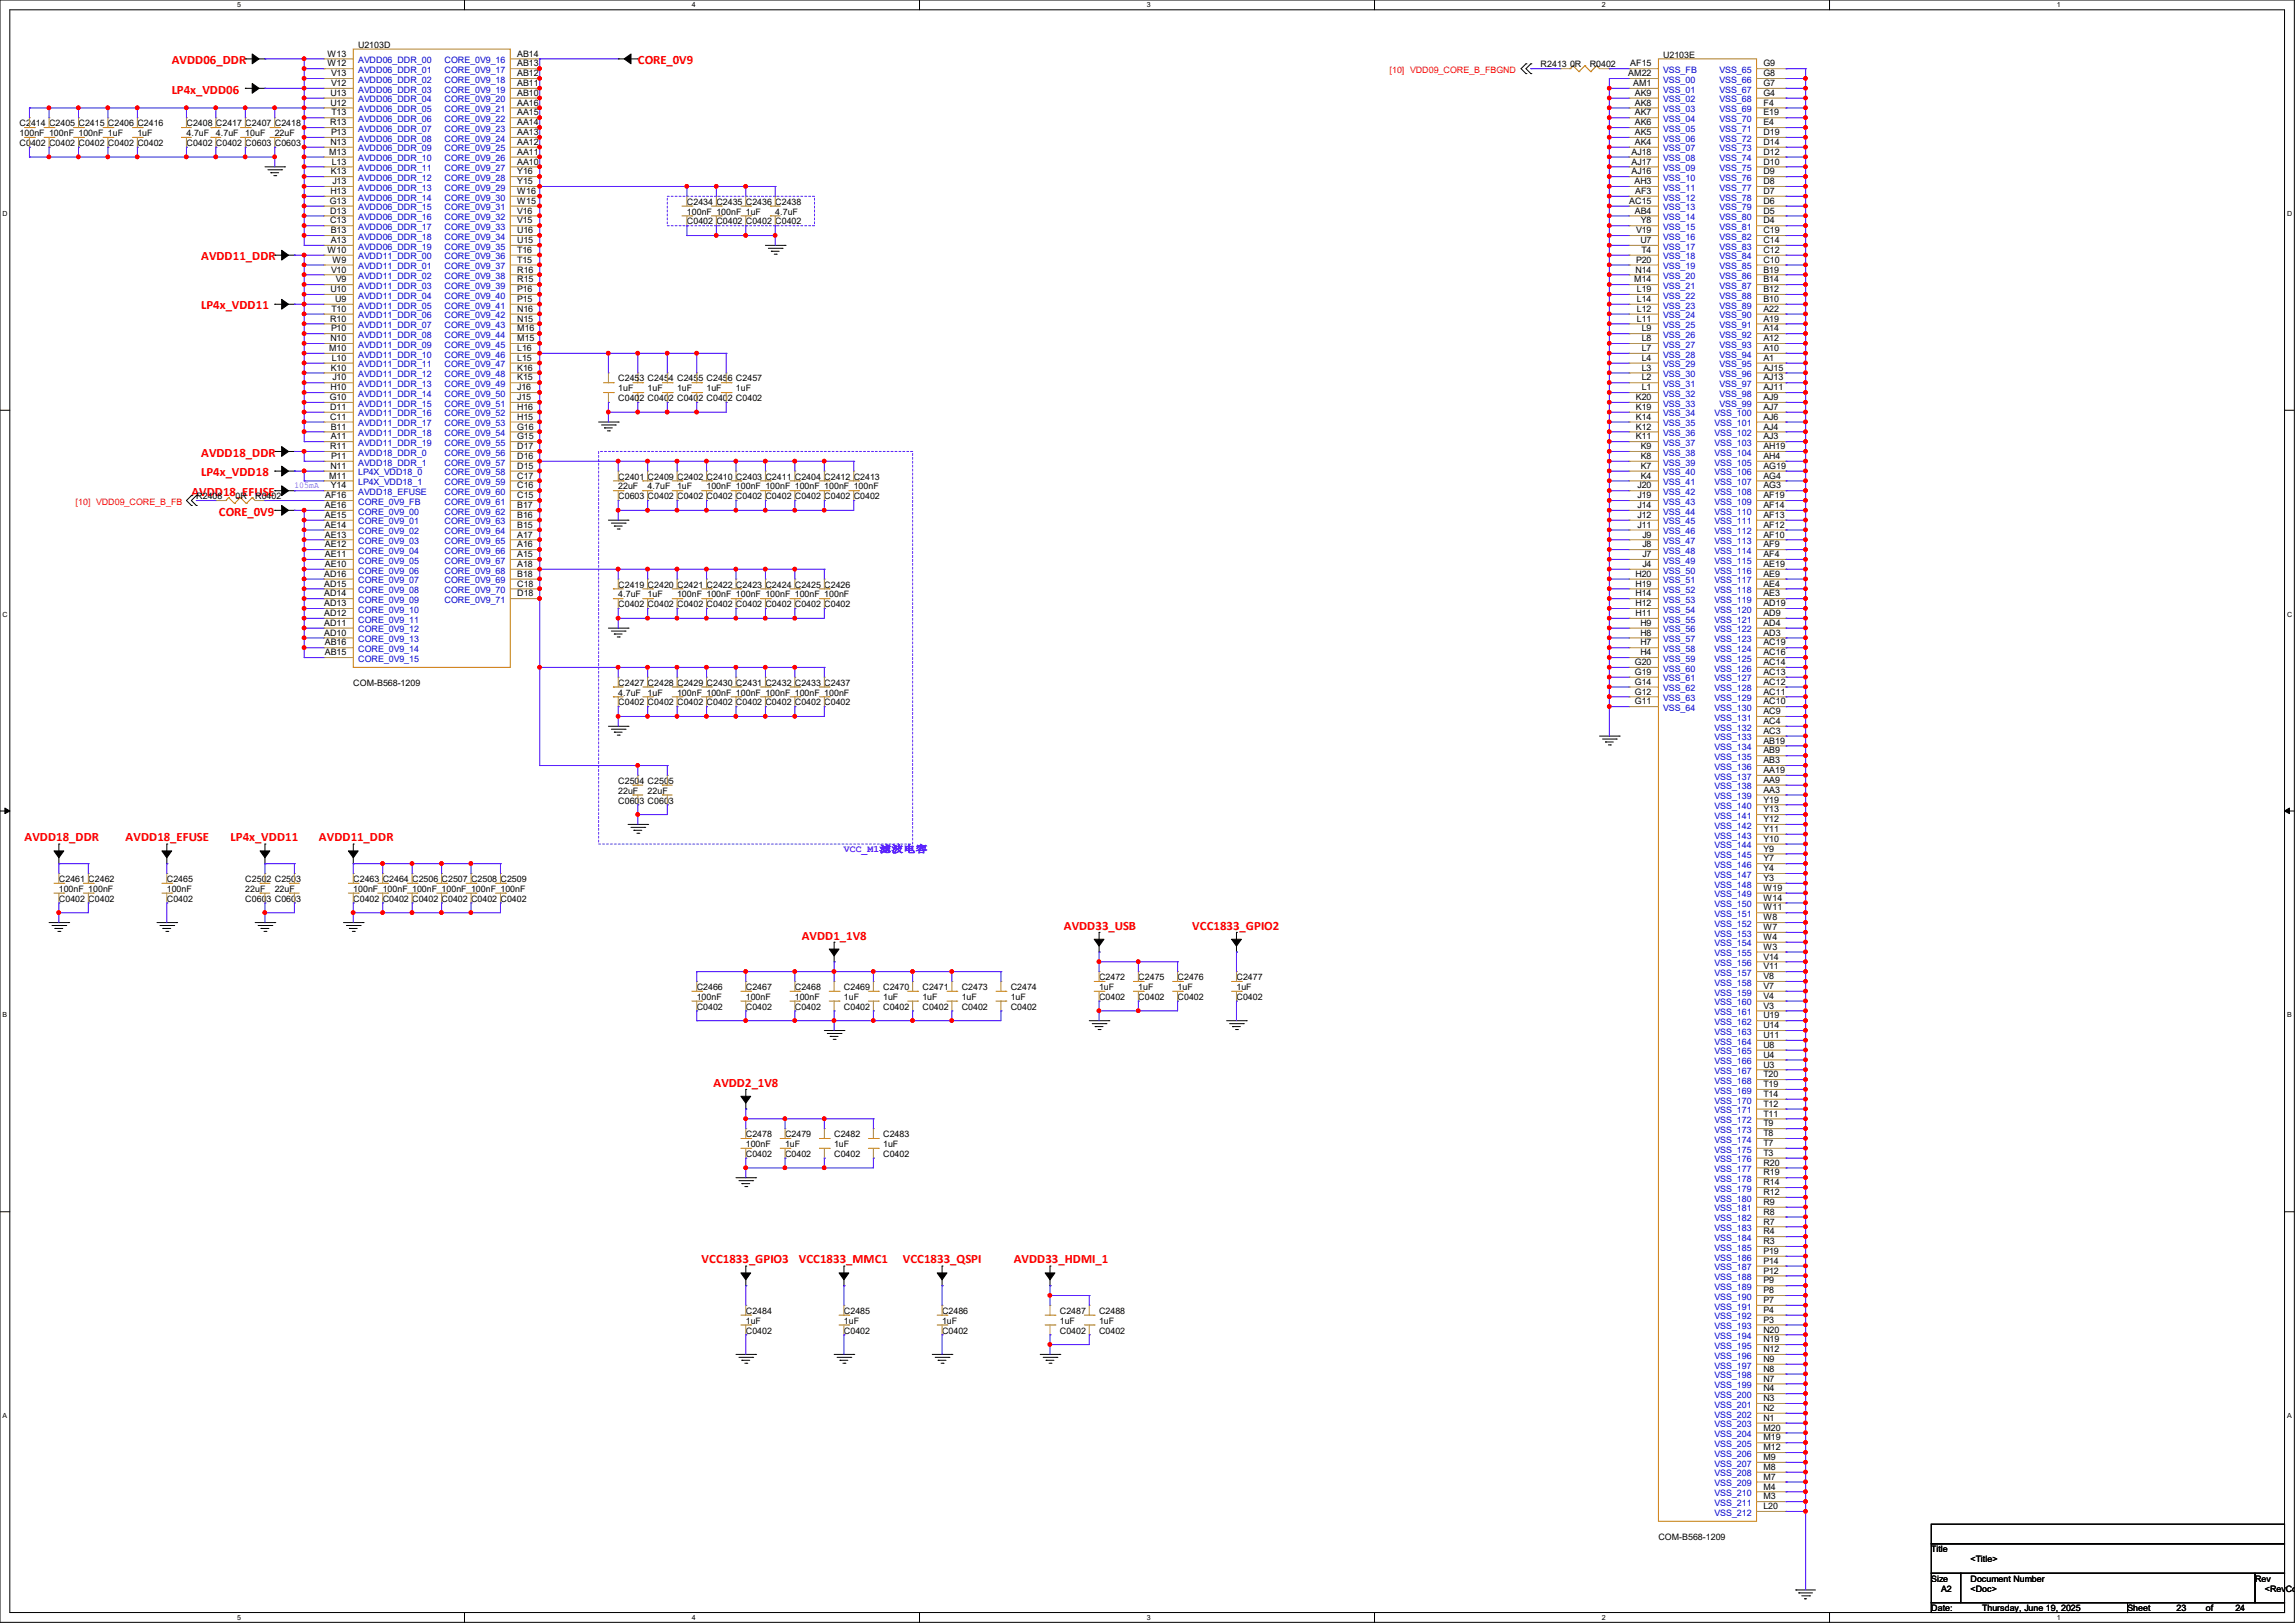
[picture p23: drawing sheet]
<svg xmlns="http://www.w3.org/2000/svg" width="297mm" height="210mm" viewBox="0 0 297 210" stroke-linecap="round" stroke-linejoin="round" font-family="sans-serif">
<defs><g id="words">
<g font-size="1.7" fill="#f00">
<text x="22.2" y="8.3">AVDD06_DDR</text>
<text x="82.5" y="8.3">CORE_0V9</text>
<text x="22.2" y="12.1">LP4x_VDD06</text>
<text x="26" y="33.7">AVDD11_DDR</text>
<text x="26" y="40">LP4x_VDD11</text>
<text x="26" y="59.1">AVDD18_DDR</text>
<text x="24.8" y="64.2">AVDD18_EFUSE</text>
<text x="26" y="61.6">LP4x_VDD18</text>
<text x="28.3" y="66.7">CORE_0V9</text>
<text x="3.2" y="108.9">AVDD18_DDR</text>
<text x="16.3" y="108.9">AVDD18_EFUSE</text>
<text x="29.8" y="108.9">LP4x_VDD11</text>
<text x="41.3" y="108.9">AVDD11_DDR</text>
<text x="103.8" y="121.6">AVDD1_1V8</text>
<text x="137.7" y="120.3">AVDD33_USB</text>
<text x="154.3" y="120.3">VCC1833_GPIO2</text>
<text x="92.3" y="140.6">AVDD2_1V8</text>
<text x="90.8" y="163.5">VCC1833_GPIO3</text>
<text x="103.4" y="163.5">VCC1833_MMC1</text>
<text x="116.8" y="163.5">VCC1833_QSPI</text>
<text x="131.2" y="163.5">AVDD33_HDMI_1</text>
</g>
<text font-size="1.3" fill="#8000ff" x="109.2" y="110.3">VCC_M1滤波电容</text>
<g font-size="1.1">
<text x="42.4" y="7.3">W13</text>
<text x="42.4" y="8.6">W12</text>
<text x="42.8" y="9.9">V13</text>
<text x="42.8" y="11.1">V12</text>
<text x="46.4" y="6.2">U2103D</text>
<text x="66.9" y="7.3">AB14</text>
<text x="66.9" y="8.6">AB13</text>
<text x="66.9" y="9.9">AB12</text>
<text x="66.9" y="11.1">AB11</text>
<text x="199.4" y="8.7">R2413 0R</text>
<text x="205.7" y="8.7">R0402</text>
<text x="210.7" y="9.9">AM22</text>
<text x="211" y="8.6">AF15</text>
<text x="211.4" y="11.1">AM1</text>
<text x="215.3" y="7.5">U2103E</text>
<text x="228.2" y="8.6">G9</text>
<text x="228.2" y="9.9">G8</text>
<text x="228.2" y="11.1">G7</text>
<text x="2.5" y="16.3">C2414 C2405 C2415 C2406 C2416</text>
<text x="2.5" y="17.6">100nF 100nF 100nF 1uF</text>
<text x="17.8" y="17.6">1uF</text>
<text x="24.1" y="16.3">C2408 C2417 C2407 C2418</text>
<text x="24.1" y="17.6">4.7uF</text>
<text x="27.9" y="17.6">4.7uF</text>
<text x="31.7" y="17.6">10uF</text>
<text x="35.6" y="17.6">22uF</text>
<text x="42.7" y="16.2">R13</text>
<text x="42.8" y="12.4">U13</text>
<text x="42.8" y="13.7">U12</text>
<text x="42.8" y="17.5">P13</text>
<text x="42.9" y="14.9">T13</text>
<text x="66.9" y="12.4">AB10</text>
<text x="66.9" y="13.7">AA16</text>
<text x="66.9" y="14.9">AA15</text>
<text x="66.9" y="16.2">AA14</text>
<text x="66.9" y="17.5">AA13</text>
<text x="211.6" y="12.4">AK9</text>
<text x="211.6" y="13.7">AK8</text>
<text x="211.6" y="14.9">AK7</text>
<text x="211.6" y="16.2">AK6</text>
<text x="211.6" y="17.5">AK5</text>
<text x="228.2" y="12.4">G4</text>
<text x="228.2" y="13.7">F4</text>
<text x="228.2" y="14.9">E19</text>
<text x="228.2" y="16.2">E4</text>
<text x="228.2" y="17.5">D19</text>
<text x="2.5" y="18.9">C0402 C0402 C0402 C0402 C0402</text>
<text x="24.1" y="18.9">C0402 C0402 C0603 C0603</text>
<text x="42.6" y="20">M13</text>
<text x="42.8" y="18.8">N13</text>
<text x="42.8" y="22.6">K13</text>
<text x="42.9" y="21.3">L13</text>
<text x="43" y="23.8">J13</text>
<text x="66.9" y="18.8">AA12</text>
<text x="66.9" y="20">AA11</text>
<text x="66.9" y="21.3">AA10</text>
<text x="66.9" y="22.6">Y16</text>
<text x="66.9" y="23.8">Y15</text>
<text x="211.2" y="20">AJ18</text>
<text x="211.2" y="21.3">AJ17</text>
<text x="211.2" y="22.6">AJ16</text>
<text x="211.5" y="23.8">AH3</text>
<text x="211.6" y="18.8">AK4</text>
<text x="228.2" y="18.8">D14</text>
<text x="228.2" y="20">D12</text>
<text x="228.2" y="21.3">D10</text>
<text x="228.2" y="22.6">D9</text>
<text x="228.2" y="23.8">D8</text>
<text x="42.7" y="26.4">G13</text>
<text x="42.7" y="27.6">D13</text>
<text x="42.7" y="28.9">C13</text>
<text x="42.8" y="25.1">H13</text>
<text x="66.9" y="25.1">W16</text>
<text x="66.9" y="26.4">W15</text>
<text x="66.9" y="27.6">V16</text>
<text x="66.9" y="28.9">V15</text>
<text x="88.9" y="26.5">C2434 C2435 C2436 C2438</text>
<text x="88.9" y="27.8">100nF 100nF 1uF</text>
<text x="88.9" y="29">C0402 C0402 C0402 C0402</text>
<text x="100.3" y="27.8">4.7uF</text>
<text x="210.9" y="26.4">AC15</text>
<text x="211.6" y="27.6">AB4</text>
<text x="211.6" y="25.1">AF3</text>
<text x="212.3" y="28.9">Y8</text>
<text x="228.2" y="25.1">D7</text>
<text x="228.2" y="26.4">D6</text>
<text x="228.2" y="27.6">D5</text>
<text x="228.2" y="28.9">D4</text>
<text x="42.4" y="32.7">W10</text>
<text x="42.8" y="30.2">B13</text>
<text x="42.8" y="31.5">A13</text>
<text x="42.8" y="35.3">V10</text>
<text x="43" y="34">W9</text>
<text x="66.9" y="30.2">U16</text>
<text x="66.9" y="31.5">U15</text>
<text x="66.9" y="32.7">T16</text>
<text x="66.9" y="34">T15</text>
<text x="66.9" y="35.3">R16</text>
<text x="211.7" y="35.3">N14</text>
<text x="211.7" y="30.2">V19</text>
<text x="211.7" y="34">P20</text>
<text x="212.3" y="31.5">U7</text>
<text x="212.4" y="32.7">T4</text>
<text x="228.2" y="30.2">C19</text>
<text x="228.2" y="31.5">C14</text>
<text x="228.2" y="32.7">C12</text>
<text x="228.2" y="34">C10</text>
<text x="228.2" y="35.3">B19</text>
<text x="42.7" y="41.6">R10</text>
<text x="42.8" y="37.8">U10</text>
<text x="42.9" y="40.3">T10</text>
<text x="43.4" y="39.1">U9</text>
<text x="43.5" y="36.5">V9</text>
<text x="66.9" y="36.5">R15</text>
<text x="66.9" y="37.8">P16</text>
<text x="66.9" y="39.1">P15</text>
<text x="66.9" y="40.3">N16</text>
<text x="66.9" y="41.6">N15</text>
<text x="211.5" y="36.5">M14</text>
<text x="211.8" y="37.8">L19</text>
<text x="211.8" y="39.1">L14</text>
<text x="211.8" y="40.3">L12</text>
<text x="211.8" y="41.6">L11</text>
<text x="228.2" y="36.5">B14</text>
<text x="228.2" y="37.8">B12</text>
<text x="228.2" y="39.1">B10</text>
<text x="228.2" y="40.3">A22</text>
<text x="228.2" y="41.6">A19</text>
<text x="42.6" y="45.4">M10</text>
<text x="42.8" y="44.2">N10</text>
<text x="42.8" y="48">K10</text>
<text x="42.8" y="42.9">P10</text>
<text x="42.9" y="46.7">L10</text>
<text x="66.9" y="42.9">M16</text>
<text x="66.9" y="44.2">M15</text>
<text x="66.9" y="45.4">L16</text>
<text x="66.9" y="46.7">L15</text>
<text x="66.9" y="48">K16</text>
<text x="212.5" y="42.9">L9</text>
<text x="212.5" y="44.2">L8</text>
<text x="212.5" y="45.4">L7</text>
<text x="212.5" y="46.7">L4</text>
<text x="212.5" y="48">L3</text>
<text x="228.2" y="42.9">A14</text>
<text x="228.2" y="44.2">A12</text>
<text x="228.2" y="45.4">A10</text>
<text x="228.2" y="46.7">A1</text>
<text x="228.2" y="48">AJ15</text>
<text x="42.7" y="51.8">G10</text>
<text x="42.7" y="53">D11</text>
<text x="42.8" y="50.5">H10</text>
<text x="43" y="49.2">J10</text>
<text x="66.9" y="49.2">K15</text>
<text x="66.9" y="50.5">J16</text>
<text x="66.9" y="51.8">J15</text>
<text x="66.9" y="53">H16</text>
<text x="80" y="49.4">C2453 C2454 C2455 C2456 C2457</text>
<text x="80" y="50.6">1uF</text>
<text x="80" y="51.9">C0402 C0402 C0402 C0402 C0402</text>
<text x="83.8" y="50.6">1uF</text>
<text x="87.6" y="50.6">1uF</text>
<text x="91.4" y="50.6">1uF</text>
<text x="95.2" y="50.6">1uF</text>
<text x="211.7" y="51.8">K20</text>
<text x="211.7" y="53">K19</text>
<text x="212.5" y="49.2">L2</text>
<text x="212.5" y="50.5">L1</text>
<text x="228.2" y="49.2">AJ13</text>
<text x="228.2" y="50.5">AJ11</text>
<text x="228.2" y="51.8">AJ9</text>
<text x="228.2" y="53">AJ7</text>
<text x="42.7" y="54.3">C11</text>
<text x="42.7" y="58.1">R11</text>
<text x="42.8" y="55.6">B11</text>
<text x="42.8" y="56.9">A11</text>
<text x="42.8" y="59.4">P11</text>
<text x="66.9" y="54.3">H15</text>
<text x="66.9" y="55.6">G16</text>
<text x="66.9" y="56.9">G15</text>
<text x="66.9" y="58.1">D17</text>
<text x="66.9" y="59.4">D16</text>
<text x="211.7" y="54.3">K14</text>
<text x="211.7" y="55.6">K12</text>
<text x="211.7" y="56.9">K11</text>
<text x="212.3" y="58.1">K9</text>
<text x="212.3" y="59.4">K8</text>
<text x="228.2" y="54.3">AJ6</text>
<text x="228.2" y="55.6">AJ4</text>
<text x="228.2" y="56.9">AJ3</text>
<text x="228.2" y="58.1">AH19</text>
<text x="228.2" y="59.4">AH4</text>
<text x="25.4" y="64.6">R2408</text>
<text x="30.5" y="64.6">0R</text>
<text x="33" y="64.6">R0402</text>
<text x="42" y="65.7">AE16</text>
<text x="42.1" y="64.5">AF16</text>
<text x="42.6" y="61.9">M11</text>
<text x="42.8" y="60.7">N11</text>
<text x="42.8" y="63.2">Y14</text>
<text x="66.9" y="60.7">D15</text>
<text x="66.9" y="61.9">C17</text>
<text x="66.9" y="63.2">C16</text>
<text x="66.9" y="64.5">C15</text>
<text x="66.9" y="65.7">B17</text>
<text x="80" y="62.1">C2401 C2409 C2402 C2410 C2403 C2411 C2404 C2412 C2413</text>
<text x="80" y="63.3">22uF</text>
<text x="80" y="64.6">C0603 C0402 C0402 C0402 C0402 C0402 C0402 C0402 C0402</text>
<text x="83.8" y="63.3">4.7uF</text>
<text x="87.6" y="63.3">1uF</text>
<text x="91.4" y="63.3">100nF 100nF 100nF 100nF 100nF 100nF</text>
<text x="211.9" y="63.2">J20</text>
<text x="211.9" y="64.5">J19</text>
<text x="211.9" y="65.7">J14</text>
<text x="212.3" y="60.7">K7</text>
<text x="212.3" y="61.9">K4</text>
<text x="228.2" y="60.7">AG19</text>
<text x="228.2" y="61.9">AG4</text>
<text x="228.2" y="63.2">AG3</text>
<text x="228.2" y="64.5">AF19</text>
<text x="228.2" y="65.7">AF14</text>
<text x="42" y="67">AE15</text>
<text x="42" y="68.3">AE14</text>
<text x="42" y="69.6">AE13</text>
<text x="42" y="70.8">AE12</text>
<text x="66.9" y="67">B16</text>
<text x="66.9" y="68.3">B15</text>
<text x="66.9" y="69.6">A17</text>
<text x="66.9" y="70.8">A16</text>
<text x="211.9" y="67">J12</text>
<text x="211.9" y="68.3">J11</text>
<text x="212.6" y="69.6">J9</text>
<text x="212.6" y="70.8">J8</text>
<text x="228.2" y="67">AF13</text>
<text x="228.2" y="68.3">AF12</text>
<text x="228.2" y="69.6">AF10</text>
<text x="228.2" y="70.8">AF9</text>
<text x="42" y="74.6">AD16</text>
<text x="42" y="75.9">AD15</text>
<text x="42" y="77.2">AD14</text>
<text x="42" y="72.1">AE11</text>
<text x="42" y="73.4">AE10</text>
<text x="66.9" y="72.1">A15</text>
<text x="66.9" y="73.4">A18</text>
<text x="66.9" y="74.6">B18</text>
<text x="66.9" y="75.9">C18</text>
<text x="66.9" y="77.2">D18</text>
<text x="80" y="76">C2419 C2420 C2421 C2422 C2423 C2424 C2425 C2426</text>
<text x="80" y="77.3">4.7uF</text>
<text x="83.8" y="77.3">1uF</text>
<text x="87.6" y="77.3">100nF 100nF 100nF 100nF 100nF 100nF</text>
<text x="211.7" y="74.6">H20</text>
<text x="211.7" y="75.9">H19</text>
<text x="211.7" y="77.2">H14</text>
<text x="212.6" y="72.1">J7</text>
<text x="212.6" y="73.4">J4</text>
<text x="228.2" y="72.1">AF4</text>
<text x="228.2" y="73.4">AE19</text>
<text x="228.2" y="74.6">AE9</text>
<text x="228.2" y="75.9">AE4</text>
<text x="228.2" y="77.2">AE3</text>
<text x="42" y="78.4">AD13</text>
<text x="42" y="79.7">AD12</text>
<text x="42" y="81">AD11</text>
<text x="42" y="82.3">AD10</text>
<text x="42" y="83.5">AB16</text>
<text x="80" y="78.6">C0402 C0402 C0402 C0402 C0402 C0402 C0402 C0402</text>
<text x="211.7" y="78.4">H12</text>
<text x="211.7" y="79.7">H11</text>
<text x="212.3" y="81">H9</text>
<text x="212.3" y="82.3">H8</text>
<text x="212.3" y="83.5">H7</text>
<text x="228.2" y="78.4">AD19</text>
<text x="228.2" y="79.7">AD9</text>
<text x="228.2" y="81">AD4</text>
<text x="228.2" y="82.3">AD3</text>
<text x="228.2" y="83.5">AC19</text>
<text x="42" y="84.8">AB15</text>
<text x="45.7" y="88.7">COM-B568-1209</text>
<text x="80" y="88.7">C2427 C2428 C2429 C2430 C2431 C2432 C2433 C2437</text>
<text x="211.6" y="86.1">G20</text>
<text x="211.6" y="87.3">G19</text>
<text x="211.6" y="88.6">G14</text>
<text x="211.6" y="89.9">G12</text>
<text x="212.3" y="84.8">H4</text>
<text x="228.2" y="84.8">AC16</text>
<text x="228.2" y="86.1">AC14</text>
<text x="228.2" y="87.3">AC13</text>
<text x="228.2" y="88.6">AC12</text>
<text x="228.2" y="89.9">AC11</text>
<text x="80" y="90">4.7uF</text>
<text x="80" y="91.3">C0402 C0402 C0402 C0402 C0402 C0402 C0402 C0402</text>
<text x="83.8" y="90">1uF</text>
<text x="87.6" y="90">100nF 100nF 100nF 100nF 100nF 100nF</text>
<text x="211.6" y="91.1">G11</text>
<text x="228.2" y="91.1">AC10</text>
<text x="228.2" y="92.4">AC9</text>
<text x="228.2" y="93.7">AC4</text>
<text x="228.2" y="95">AC3</text>
<text x="80" y="101.4">C2504 C2505</text>
<text x="228.2" y="96.2">AB19</text>
<text x="228.2" y="97.5">AB9</text>
<text x="228.2" y="98.8">AB3</text>
<text x="228.2" y="100">AA19</text>
<text x="228.2" y="101.3">AA9</text>
<text x="80" y="102.7">22uF</text>
<text x="80" y="104">C0603 C0603</text>
<text x="83.8" y="102.7">22uF</text>
<text x="228.2" y="102.6">AA3</text>
<text x="228.2" y="103.8">Y19</text>
<text x="228.2" y="105.1">Y13</text>
<text x="228.2" y="106.4">Y12</text>
<text x="228.2" y="107.7">Y11</text>
<text x="228.2" y="108.9">Y10</text>
<text x="228.2" y="110.2">Y9</text>
<text x="228.2" y="111.5">Y7</text>
<text x="228.2" y="112.7">Y4</text>
<text x="7.6" y="114.1">C2461 C2462</text>
<text x="7.6" y="115.4">100nF 100nF</text>
<text x="7.6" y="116.7">C0402 C0402</text>
<text x="21.6" y="114.1">C2465</text>
<text x="21.6" y="115.4">100nF</text>
<text x="21.6" y="116.7">C0402</text>
<text x="31.7" y="114.1">C2502 C2503</text>
<text x="31.7" y="115.4">22uF</text>
<text x="31.7" y="116.7">C0603 C0603</text>
<text x="35.6" y="115.4">22uF</text>
<text x="45.7" y="114.1">C2463 C2464 C2506 C2507 C2508 C2509</text>
<text x="45.7" y="115.4">100nF 100nF 100nF 100nF 100nF 100nF</text>
<text x="45.7" y="116.7">C0402 C0402 C0402 C0402 C0402 C0402</text>
<text x="228.2" y="114">Y3</text>
<text x="228.2" y="115.3">W19</text>
<text x="228.2" y="116.5">W14</text>
<text x="228.2" y="117.8">W11</text>
<text x="228.2" y="119.1">W8</text>
<text x="228.2" y="120.4">W7</text>
<text x="228.2" y="121.6">W4</text>
<text x="228.2" y="122.9">W3</text>
<text x="228.2" y="124.2">V14</text>
<text x="228.2" y="125.4">V11</text>
<text x="90.2" y="128.1">C2466</text>
<text x="90.2" y="129.4">100nF</text>
<text x="90.2" y="130.6">C0402</text>
<text x="96.5" y="128.1">C2467</text>
<text x="96.5" y="129.4">100nF</text>
<text x="96.5" y="130.6">C0402</text>
<text x="102.9" y="128.1">C2468</text>
<text x="102.9" y="129.4">100nF</text>
<text x="102.9" y="130.6">C0402</text>
<text x="109.2" y="128.1">C2469</text>
<text x="109.2" y="129.4">1uF</text>
<text x="109.2" y="130.6">C0402</text>
<text x="114.3" y="128.1">C2470</text>
<text x="114.3" y="129.4">1uF</text>
<text x="114.3" y="130.6">C0402</text>
<text x="119.4" y="128.1">C2471</text>
<text x="119.4" y="129.4">1uF</text>
<text x="119.4" y="130.6">C0402</text>
<text x="124.5" y="128.1">C2473</text>
<text x="124.5" y="129.4">1uF</text>
<text x="124.5" y="130.6">C0402</text>
<text x="130.8" y="128.1">C2474</text>
<text x="130.8" y="129.4">1uF</text>
<text x="130.8" y="130.6">C0402</text>
<text x="142.2" y="126.8">C2472</text>
<text x="142.2" y="128.1">1uF</text>
<text x="142.2" y="129.4">C0402</text>
<text x="147.3" y="126.8">C2475</text>
<text x="147.3" y="128.1">1uF</text>
<text x="147.3" y="129.4">C0402</text>
<text x="152.4" y="126.8">C2476</text>
<text x="152.4" y="128.1">1uF</text>
<text x="152.4" y="129.4">C0402</text>
<text x="160" y="126.8">C2477</text>
<text x="160" y="128.1">1uF</text>
<text x="160" y="129.4">C0402</text>
<text x="228.2" y="126.7">V8</text>
<text x="228.2" y="128">V7</text>
<text x="228.2" y="129.2">V4</text>
<text x="228.2" y="130.5">V3</text>
<text x="228.2" y="131.8">U19</text>
<text x="228.2" y="133.1">U14</text>
<text x="228.2" y="134.3">U11</text>
<text x="228.2" y="135.6">U8</text>
<text x="228.2" y="136.9">U4</text>
<text x="228.2" y="138.1">U3</text>
<text x="228.2" y="139.4">T20</text>
<text x="228.2" y="140.7">T19</text>
<text x="228.2" y="141.9">T14</text>
<text x="228.2" y="143.2">T12</text>
<text x="96.5" y="147.2">C2478</text>
<text x="96.5" y="148.4">100nF</text>
<text x="96.5" y="149.7">C0402</text>
<text x="101.6" y="147.2">C2479</text>
<text x="101.6" y="148.4">1uF</text>
<text x="101.6" y="149.7">C0402</text>
<text x="107.9" y="147.2">C2482</text>
<text x="107.9" y="148.4">1uF</text>
<text x="107.9" y="149.7">C0402</text>
<text x="114.3" y="147.2">C2483</text>
<text x="114.3" y="148.4">1uF</text>
<text x="114.3" y="149.7">C0402</text>
<text x="228.2" y="144.5">T11</text>
<text x="228.2" y="145.8">T9</text>
<text x="228.2" y="147">T8</text>
<text x="228.2" y="148.3">T7</text>
<text x="228.2" y="149.6">T3</text>
<text x="228.2" y="150.8">R20</text>
<text x="228.2" y="152.1">R19</text>
<text x="228.2" y="153.4">R14</text>
<text x="228.2" y="154.6">R12</text>
<text x="228.2" y="155.9">R9</text>
<text x="228.2" y="157.2">R8</text>
<text x="228.2" y="158.5">R7</text>
<text x="228.2" y="159.7">R4</text>
<text x="228.2" y="161">R3</text>
<text x="228.2" y="162.3">P19</text>
<text x="228.2" y="163.5">P14</text>
<text x="228.2" y="164.8">P12</text>
<text x="228.2" y="166.1">P9</text>
<text x="228.2" y="167.3">P8</text>
<text x="96.5" y="170">C2484</text>
<text x="96.5" y="171.3">1uF</text>
<text x="96.5" y="172.6">C0402</text>
<text x="109.2" y="170">C2485</text>
<text x="109.2" y="171.3">1uF</text>
<text x="109.2" y="172.6">C0402</text>
<text x="121.9" y="170">C2486</text>
<text x="121.9" y="171.3">1uF</text>
<text x="121.9" y="172.6">C0402</text>
<text x="137.2" y="170">C2487</text>
<text x="137.2" y="171.3">1uF</text>
<text x="137.2" y="172.6">C0402</text>
<text x="142.2" y="170">C2488</text>
<text x="142.2" y="171.3">1uF</text>
<text x="142.2" y="172.6">C0402</text>
<text x="228.2" y="168.6">P7</text>
<text x="228.2" y="169.9">P4</text>
<text x="228.2" y="171.2">P3</text>
<text x="228.2" y="172.4">N20</text>
<text x="228.2" y="173.7">N19</text>
<text x="228.2" y="175">N12</text>
<text x="228.2" y="176.2">N9</text>
<text x="228.2" y="177.5">N8</text>
<text x="228.2" y="178.8">N7</text>
<text x="228.2" y="180">N4</text>
<text x="228.2" y="181.3">N3</text>
<text x="228.2" y="182.6">N2</text>
<text x="228.2" y="183.9">N1</text>
<text x="228.2" y="185.1">M20</text>
<text x="228.2" y="186.4">M19</text>
<text x="228.2" y="187.7">M12</text>
<text x="228.2" y="188.9">M9</text>
<text x="228.2" y="190.2">M8</text>
<text x="228.2" y="191.5">M7</text>
<text x="228.2" y="192.7">M4</text>
<text x="228.2" y="194">M3</text>
<text x="228.2" y="195.3">L20</text>
<text x="214.6" y="199.2">COM-B568-1209</text>
<text x="249.9" y="200.9">Title</text>
<text x="255" y="202.1">&lt;Title&gt;</text>
<text x="249.9" y="204.7">Size</text>
<text x="249.9" y="208.5">Date:</text>
<text x="251.2" y="206">A2</text>
<text x="255" y="204.7">Document Number</text>
<text x="255" y="206">&lt;Doc&gt;</text>
<text x="256.5" y="208.5">Thursday, June 19, 2025</text>
<text x="275.3" y="208.5">Sheet</text>
<text x="281.7" y="208.5">23</text>
<text x="285.5" y="208.5">of</text>
<text x="289.3" y="208.5">24</text>
<text x="291.8" y="204.7">Rev</text>
<text x="293.1" y="206">&lt;RevCode</text>
</g>
<g font-size="1.1" fill="#00c">
<text x="46.4" y="8.2">AVDD06_DDR_00</text>
<text x="46.4" y="9.4">AVDD06_DDR_01</text>
<text x="46.4" y="10.7">AVDD06_DDR_02</text>
<text x="46.4" y="12">AVDD06_DDR_03</text>
<text x="57.5" y="8.2">CORE_0V9_16</text>
<text x="57.5" y="9.4">CORE_0V9_17</text>
<text x="57.5" y="10.7">CORE_0V9_18</text>
<text x="57.5" y="12">CORE_0V9_19</text>
<text x="215.3" y="9.4">VSS_FB</text>
<text x="215.3" y="10.7">VSS_00</text>
<text x="215.3" y="12">VSS_01</text>
<text x="222.5" y="9.4">VSS_65</text>
<text x="222.5" y="10.7">VSS_66</text>
<text x="222.5" y="12">VSS_67</text>
<text x="46.4" y="13.3">AVDD06_DDR_04</text>
<text x="46.4" y="14.5">AVDD06_DDR_05</text>
<text x="46.4" y="15.8">AVDD06_DDR_06</text>
<text x="46.4" y="17.1">AVDD06_DDR_07</text>
<text x="57.5" y="13.3">CORE_0V9_20</text>
<text x="57.5" y="14.5">CORE_0V9_21</text>
<text x="57.5" y="15.8">CORE_0V9_22</text>
<text x="57.5" y="17.1">CORE_0V9_23</text>
<text x="215.3" y="13.3">VSS_02</text>
<text x="215.3" y="14.5">VSS_03</text>
<text x="215.3" y="15.8">VSS_04</text>
<text x="215.3" y="17.1">VSS_05</text>
<text x="222.5" y="13.3">VSS_68</text>
<text x="222.5" y="14.5">VSS_69</text>
<text x="222.5" y="15.8">VSS_70</text>
<text x="222.5" y="17.1">VSS_71</text>
<text x="46.4" y="18.3">AVDD06_DDR_08</text>
<text x="46.4" y="19.6">AVDD06_DDR_09</text>
<text x="46.4" y="20.9">AVDD06_DDR_10</text>
<text x="46.4" y="22.1">AVDD06_DDR_11</text>
<text x="46.4" y="23.4">AVDD06_DDR_12</text>
<text x="57.5" y="18.3">CORE_0V9_24</text>
<text x="57.5" y="19.6">CORE_0V9_25</text>
<text x="57.5" y="20.9">CORE_0V9_26</text>
<text x="57.5" y="22.1">CORE_0V9_27</text>
<text x="57.5" y="23.4">CORE_0V9_28</text>
<text x="215.3" y="18.3">VSS_06</text>
<text x="215.3" y="19.6">VSS_07</text>
<text x="215.3" y="20.9">VSS_08</text>
<text x="215.3" y="22.1">VSS_09</text>
<text x="215.3" y="23.4">VSS_10</text>
<text x="222.5" y="18.3">VSS_72</text>
<text x="222.5" y="19.6">VSS_73</text>
<text x="222.5" y="20.9">VSS_74</text>
<text x="222.5" y="22.1">VSS_75</text>
<text x="222.5" y="23.4">VSS_76</text>
<text x="46.4" y="24.7">AVDD06_DDR_13</text>
<text x="46.4" y="26">AVDD06_DDR_14</text>
<text x="46.4" y="27.2">AVDD06_DDR_15</text>
<text x="46.4" y="28.5">AVDD06_DDR_16</text>
<text x="46.4" y="29.8">AVDD06_DDR_17</text>
<text x="57.5" y="24.7">CORE_0V9_29</text>
<text x="57.5" y="26">CORE_0V9_30</text>
<text x="57.5" y="27.2">CORE_0V9_31</text>
<text x="57.5" y="28.5">CORE_0V9_32</text>
<text x="57.5" y="29.8">CORE_0V9_33</text>
<text x="215.3" y="24.7">VSS_11</text>
<text x="215.3" y="26">VSS_12</text>
<text x="215.3" y="27.2">VSS_13</text>
<text x="215.3" y="28.5">VSS_14</text>
<text x="215.3" y="29.8">VSS_15</text>
<text x="222.5" y="24.7">VSS_77</text>
<text x="222.5" y="26">VSS_78</text>
<text x="222.5" y="27.2">VSS_79</text>
<text x="222.5" y="28.5">VSS_80</text>
<text x="222.5" y="29.8">VSS_81</text>
<text x="46.4" y="31">AVDD06_DDR_18</text>
<text x="46.4" y="32.3">AVDD06_DDR_19</text>
<text x="46.4" y="33.6">AVDD11_DDR_00</text>
<text x="46.4" y="34.8">AVDD11_DDR_01</text>
<text x="57.5" y="31">CORE_0V9_34</text>
<text x="57.5" y="32.3">CORE_0V9_35</text>
<text x="57.5" y="33.6">CORE_0V9_36</text>
<text x="57.5" y="34.8">CORE_0V9_37</text>
<text x="215.3" y="31">VSS_16</text>
<text x="215.3" y="32.3">VSS_17</text>
<text x="215.3" y="33.6">VSS_18</text>
<text x="215.3" y="34.8">VSS_19</text>
<text x="222.5" y="31">VSS_82</text>
<text x="222.5" y="32.3">VSS_83</text>
<text x="222.5" y="33.6">VSS_84</text>
<text x="222.5" y="34.8">VSS_85</text>
<text x="46.4" y="36.1">AVDD11_DDR_02</text>
<text x="46.4" y="37.4">AVDD11_DDR_03</text>
<text x="46.4" y="38.7">AVDD11_DDR_04</text>
<text x="46.4" y="39.9">AVDD11_DDR_05</text>
<text x="46.4" y="41.2">AVDD11_DDR_06</text>
<text x="57.5" y="36.1">CORE_0V9_38</text>
<text x="57.5" y="37.4">CORE_0V9_39</text>
<text x="57.5" y="38.7">CORE_0V9_40</text>
<text x="57.5" y="39.9">CORE_0V9_41</text>
<text x="57.5" y="41.2">CORE_0V9_42</text>
<text x="215.3" y="36.1">VSS_20</text>
<text x="215.3" y="37.4">VSS_21</text>
<text x="215.3" y="38.7">VSS_22</text>
<text x="215.3" y="39.9">VSS_23</text>
<text x="215.3" y="41.2">VSS_24</text>
<text x="222.5" y="36.1">VSS_86</text>
<text x="222.5" y="37.4">VSS_87</text>
<text x="222.5" y="38.7">VSS_88</text>
<text x="222.5" y="39.9">VSS_89</text>
<text x="222.5" y="41.2">VSS_90</text>
<text x="46.4" y="42.5">AVDD11_DDR_07</text>
<text x="46.4" y="43.7">AVDD11_DDR_08</text>
<text x="46.4" y="45">AVDD11_DDR_09</text>
<text x="46.4" y="46.3">AVDD11_DDR_10</text>
<text x="46.4" y="47.5">AVDD11_DDR_11</text>
<text x="57.5" y="42.5">CORE_0V9_43</text>
<text x="57.5" y="43.7">CORE_0V9_44</text>
<text x="57.5" y="45">CORE_0V9_45</text>
<text x="57.5" y="46.3">CORE_0V9_46</text>
<text x="57.5" y="47.5">CORE_0V9_47</text>
<text x="215.3" y="42.5">VSS_25</text>
<text x="215.3" y="43.7">VSS_26</text>
<text x="215.3" y="45">VSS_27</text>
<text x="215.3" y="46.3">VSS_28</text>
<text x="215.3" y="47.5">VSS_29</text>
<text x="222.5" y="42.5">VSS_91</text>
<text x="222.5" y="43.7">VSS_92</text>
<text x="222.5" y="45">VSS_93</text>
<text x="222.5" y="46.3">VSS_94</text>
<text x="222.5" y="47.5">VSS_95</text>
<text x="46.4" y="48.8">AVDD11_DDR_12</text>
<text x="46.4" y="50.1">AVDD11_DDR_13</text>
<text x="46.4" y="51.4">AVDD11_DDR_14</text>
<text x="46.4" y="52.6">AVDD11_DDR_15</text>
<text x="46.4" y="53.9">AVDD11_DDR_16</text>
<text x="57.5" y="48.8">CORE_0V9_48</text>
<text x="57.5" y="50.1">CORE_0V9_49</text>
<text x="57.5" y="51.4">CORE_0V9_50</text>
<text x="57.5" y="52.6">CORE_0V9_51</text>
<text x="57.5" y="53.9">CORE_0V9_52</text>
<text x="215.3" y="48.8">VSS_30</text>
<text x="215.3" y="50.1">VSS_31</text>
<text x="215.3" y="51.4">VSS_32</text>
<text x="215.3" y="52.6">VSS_33</text>
<text x="215.3" y="53.9">VSS_34</text>
<text x="221.9" y="53.9">VSS_100</text>
<text x="222.5" y="48.8">VSS_96</text>
<text x="222.5" y="50.1">VSS_97</text>
<text x="222.5" y="51.4">VSS_98</text>
<text x="222.5" y="52.6">VSS_99</text>
<text x="46.4" y="55.2">AVDD11_DDR_17</text>
<text x="46.4" y="56.4">AVDD11_DDR_18</text>
<text x="46.4" y="57.7">AVDD11_DDR_19</text>
<text x="46.4" y="59">AVDD18_DDR_0</text>
<text x="57.5" y="55.2">CORE_0V9_53</text>
<text x="57.5" y="56.4">CORE_0V9_54</text>
<text x="57.5" y="57.7">CORE_0V9_55</text>
<text x="57.5" y="59">CORE_0V9_56</text>
<text x="215.3" y="55.2">VSS_35</text>
<text x="215.3" y="56.4">VSS_36</text>
<text x="215.3" y="57.7">VSS_37</text>
<text x="215.3" y="59">VSS_38</text>
<text x="221.9" y="55.2">VSS_101</text>
<text x="221.9" y="56.4">VSS_102</text>
<text x="221.9" y="57.7">VSS_103</text>
<text x="221.9" y="59">VSS_104</text>
<text x="46.4" y="60.2">AVDD18_DDR_1</text>
<text x="46.4" y="61.5">LP4X_VDD18_0</text>
<text x="46.4" y="62.8">LP4X_VDD18_1</text>
<text x="46.4" y="64.1">AVDD18_EFUSE</text>
<text x="46.4" y="65.3">CORE_0V9_FB</text>
<text x="57.5" y="60.2">CORE_0V9_57</text>
<text x="57.5" y="61.5">CORE_0V9_58</text>
<text x="57.5" y="62.8">CORE_0V9_59</text>
<text x="57.5" y="64.1">CORE_0V9_60</text>
<text x="57.5" y="65.3">CORE_0V9_61</text>
<text x="215.3" y="60.2">VSS_39</text>
<text x="215.3" y="61.5">VSS_40</text>
<text x="215.3" y="62.8">VSS_41</text>
<text x="215.3" y="64.1">VSS_42</text>
<text x="215.3" y="65.3">VSS_43</text>
<text x="221.9" y="60.2">VSS_105</text>
<text x="221.9" y="61.5">VSS_106</text>
<text x="221.9" y="62.8">VSS_107</text>
<text x="221.9" y="64.1">VSS_108</text>
<text x="221.9" y="65.3">VSS_109</text>
<text x="46.4" y="66.6">CORE_0V9_00</text>
<text x="46.4" y="67.9">CORE_0V9_01</text>
<text x="46.4" y="69.1">CORE_0V9_02</text>
<text x="46.4" y="70.4">CORE_0V9_03</text>
<text x="46.4" y="71.7">CORE_0V9_04</text>
<text x="57.5" y="66.6">CORE_0V9_62</text>
<text x="57.5" y="67.9">CORE_0V9_63</text>
<text x="57.5" y="69.1">CORE_0V9_64</text>
<text x="57.5" y="70.4">CORE_0V9_65</text>
<text x="57.5" y="71.7">CORE_0V9_66</text>
<text x="215.3" y="66.6">VSS_44</text>
<text x="215.3" y="67.9">VSS_45</text>
<text x="215.3" y="69.1">VSS_46</text>
<text x="215.3" y="70.4">VSS_47</text>
<text x="215.3" y="71.7">VSS_48</text>
<text x="221.9" y="66.6">VSS_110</text>
<text x="221.9" y="67.9">VSS_111</text>
<text x="221.9" y="69.1">VSS_112</text>
<text x="221.9" y="70.4">VSS_113</text>
<text x="221.9" y="71.7">VSS_114</text>
<text x="46.4" y="72.9">CORE_0V9_05</text>
<text x="46.4" y="74.2">CORE_0V9_06</text>
<text x="46.4" y="75.5">CORE_0V9_07</text>
<text x="46.4" y="76.8">CORE_0V9_08</text>
<text x="57.5" y="72.9">CORE_0V9_67</text>
<text x="57.5" y="74.2">CORE_0V9_68</text>
<text x="57.5" y="75.5">CORE_0V9_69</text>
<text x="57.5" y="76.8">CORE_0V9_70</text>
<text x="215.3" y="72.9">VSS_49</text>
<text x="215.3" y="74.2">VSS_50</text>
<text x="215.3" y="75.5">VSS_51</text>
<text x="215.3" y="76.8">VSS_52</text>
<text x="221.9" y="72.9">VSS_115</text>
<text x="221.9" y="74.2">VSS_116</text>
<text x="221.9" y="75.5">VSS_117</text>
<text x="221.9" y="76.8">VSS_118</text>
<text x="46.4" y="78">CORE_0V9_09</text>
<text x="46.4" y="79.3">CORE_0V9_10</text>
<text x="46.4" y="80.6">CORE_0V9_11</text>
<text x="46.4" y="81.8">CORE_0V9_12</text>
<text x="46.4" y="83.1">CORE_0V9_13</text>
<text x="57.5" y="78">CORE_0V9_71</text>
<text x="215.3" y="78">VSS_53</text>
<text x="215.3" y="79.3">VSS_54</text>
<text x="215.3" y="80.6">VSS_55</text>
<text x="215.3" y="81.8">VSS_56</text>
<text x="215.3" y="83.1">VSS_57</text>
<text x="221.9" y="78">VSS_119</text>
<text x="221.9" y="79.3">VSS_120</text>
<text x="221.9" y="80.6">VSS_121</text>
<text x="221.9" y="81.8">VSS_122</text>
<text x="221.9" y="83.1">VSS_123</text>
<text x="46.4" y="84.4">CORE_0V9_14</text>
<text x="46.4" y="85.6">CORE_0V9_15</text>
<text x="215.3" y="84.4">VSS_58</text>
<text x="215.3" y="85.6">VSS_59</text>
<text x="215.3" y="86.9">VSS_60</text>
<text x="215.3" y="88.2">VSS_61</text>
<text x="215.3" y="89.5">VSS_62</text>
<text x="221.9" y="84.4">VSS_124</text>
<text x="221.9" y="85.6">VSS_125</text>
<text x="221.9" y="86.9">VSS_126</text>
<text x="221.9" y="88.2">VSS_127</text>
<text x="221.9" y="89.5">VSS_128</text>
<text x="215.3" y="90.7">VSS_63</text>
<text x="215.3" y="92">VSS_64</text>
<text x="221.9" y="90.7">VSS_129</text>
<text x="221.9" y="92">VSS_130</text>
<text x="221.9" y="93.3">VSS_131</text>
<text x="221.9" y="94.5">VSS_132</text>
<text x="221.9" y="95.8">VSS_133</text>
<text x="221.9" y="97.1">VSS_134</text>
<text x="221.9" y="98.3">VSS_135</text>
<text x="221.9" y="99.6">VSS_136</text>
<text x="221.9" y="100.9">VSS_137</text>
<text x="221.9" y="102.2">VSS_138</text>
<text x="221.9" y="103.4">VSS_139</text>
<text x="221.9" y="104.7">VSS_140</text>
<text x="221.9" y="106">VSS_141</text>
<text x="221.9" y="107.2">VSS_142</text>
<text x="221.9" y="108.5">VSS_143</text>
<text x="221.9" y="109.8">VSS_144</text>
<text x="221.9" y="111">VSS_145</text>
<text x="221.9" y="112.3">VSS_146</text>
<text x="221.9" y="113.6">VSS_147</text>
<text x="221.9" y="114.9">VSS_148</text>
<text x="221.9" y="116.1">VSS_149</text>
<text x="221.9" y="117.4">VSS_150</text>
<text x="221.9" y="118.7">VSS_151</text>
<text x="221.9" y="119.9">VSS_152</text>
<text x="221.9" y="121.2">VSS_153</text>
<text x="221.9" y="122.5">VSS_154</text>
<text x="221.9" y="123.7">VSS_155</text>
<text x="221.9" y="125">VSS_156</text>
<text x="221.9" y="126.3">VSS_157</text>
<text x="221.9" y="127.6">VSS_158</text>
<text x="221.9" y="128.8">VSS_159</text>
<text x="221.9" y="130.1">VSS_160</text>
<text x="221.9" y="131.4">VSS_161</text>
<text x="221.9" y="132.6">VSS_162</text>
<text x="221.9" y="133.9">VSS_163</text>
<text x="221.9" y="135.2">VSS_164</text>
<text x="221.9" y="136.4">VSS_165</text>
<text x="221.9" y="137.7">VSS_166</text>
<text x="221.9" y="139">VSS_167</text>
<text x="221.9" y="140.3">VSS_168</text>
<text x="221.9" y="141.5">VSS_169</text>
<text x="221.9" y="142.8">VSS_170</text>
<text x="221.9" y="144.1">VSS_171</text>
<text x="221.9" y="145.3">VSS_172</text>
<text x="221.9" y="146.6">VSS_173</text>
<text x="221.9" y="147.9">VSS_174</text>
<text x="221.9" y="149.1">VSS_175</text>
<text x="221.9" y="150.4">VSS_176</text>
<text x="221.9" y="151.7">VSS_177</text>
<text x="221.9" y="153">VSS_178</text>
<text x="221.9" y="154.2">VSS_179</text>
<text x="221.9" y="155.5">VSS_180</text>
<text x="221.9" y="156.8">VSS_181</text>
<text x="221.9" y="158">VSS_182</text>
<text x="221.9" y="159.3">VSS_183</text>
<text x="221.9" y="160.6">VSS_184</text>
<text x="221.9" y="161.8">VSS_185</text>
<text x="221.9" y="163.1">VSS_186</text>
<text x="221.9" y="164.4">VSS_187</text>
<text x="221.9" y="165.7">VSS_188</text>
<text x="221.9" y="166.9">VSS_189</text>
<text x="221.9" y="168.2">VSS_190</text>
<text x="221.9" y="169.5">VSS_191</text>
<text x="221.9" y="170.7">VSS_192</text>
<text x="221.9" y="172">VSS_193</text>
<text x="221.9" y="173.3">VSS_194</text>
<text x="221.9" y="174.5">VSS_195</text>
<text x="221.9" y="175.8">VSS_196</text>
<text x="221.9" y="177.1">VSS_197</text>
<text x="221.9" y="178.4">VSS_198</text>
<text x="221.9" y="179.6">VSS_199</text>
<text x="221.9" y="180.9">VSS_200</text>
<text x="221.9" y="182.2">VSS_201</text>
<text x="221.9" y="183.4">VSS_202</text>
<text x="221.9" y="184.7">VSS_203</text>
<text x="221.9" y="186">VSS_204</text>
<text x="221.9" y="187.2">VSS_205</text>
<text x="221.9" y="188.5">VSS_206</text>
<text x="221.9" y="189.8">VSS_207</text>
<text x="221.9" y="191.1">VSS_208</text>
<text x="221.9" y="192.3">VSS_209</text>
<text x="221.9" y="193.6">VSS_210</text>
<text x="221.9" y="194.9">VSS_211</text>
<text x="221.9" y="196.1">VSS_212</text>
</g>
<g font-size="1.1" fill="#f00">
<text x="179.8" y="9.5">[10] VDD09_CORE_B_FBGND</text>
<text x="9.8" y="65.4">[10] VDD09_CORE_B_FB</text>
</g>
<text font-size="1.1" fill="#8000ff" x="38.1" y="63.2">105mA</text>
<g font-size=".9">
<text x="30.7" y=".9">5</text>
<text x="89.5" y=".9">4</text>
<text x="148.4" y=".9">3</text>
<text x="207.3" y=".9">2</text>
<text x="266.2" y=".9">1</text>
<text x=".3" y="28">D</text>
<text x="296" y="28">D</text>
<text x=".3" y="79.8">C</text>
<text x="296" y="79.8">C</text>
<text x=".3" y="131.7">B</text>
<text x="296" y="131.7">B</text>
<text x=".3" y="183.5">A</text>
<text x="296" y="183.5">A</text>
<text x="30.7" y="209.6">5</text>
<text x="89.5" y="209.6">4</text>
<text x="148.4" y="209.6">3</text>
<text x="207.3" y="209.6">2</text>
<text x="266.2" y="209.6">1</text>
</g>
</g></defs>
<path d="M0 0h296.9v209.9h-296.9zM1.3 1.3h294.4v207.4h-294.4z" fill="none" stroke="#000" stroke-width=".13"/>
<g fill="#fff">
<path d="M30.7 .1h.5v1h-.5z"/>
<path d="M30.7 208.8h.5v1h-.5z"/>
</g>
<path d="M60.1 0v1.3M60.1 208.7v1.2" fill="none" stroke="#000" stroke-width=".13"/>
<g fill="#fff">
<path d="M89.5 .1h.5v1h-.5z"/>
<path d="M89.5 208.8h.5v1h-.5z"/>
</g>
<path d="M119 0v1.3M119 208.7v1.2" fill="none" stroke="#000" stroke-width=".13"/>
<g fill="#fff">
<path d="M148.4 .1h.5v1h-.5z"/>
<path d="M148.4 208.8h.5v1h-.5z"/>
</g>
<path d="M177.9 0v1.3M177.9 208.7v1.2" fill="none" stroke="#000" stroke-width=".13"/>
<g fill="#fff">
<path d="M207.3 .1h.5v1h-.5z"/>
<path d="M207.3 208.8h.5v1h-.5z"/>
</g>
<path d="M236.8 0v1.3M236.8 208.7v1.2" fill="none" stroke="#000" stroke-width=".13"/>
<g fill="#fff">
<path d="M266.2 .1h.5v1h-.5z"/>
<path d="M266.2 208.8h.5v1h-.5z"/>
<path d="M.3 27.2h.7v1h-.7z"/>
<path d="M296 27.2h.6v1h-.6z"/>
<path d="M.3 79h.7v1h-.7z"/>
<path d="M296 79h.6v1h-.6z"/>
</g>
<path d="M0 53.1h1.3M295.7 53.1h1.2" fill="none" stroke="#000" stroke-width=".13"/>
<g fill="#fff">
<path d="M.3 130.9h.6v1h-.6z"/>
<path d="M296 130.9h.6v1h-.6z"/>
</g>
<path d="M0 104.9h1.3M295.7 104.9h1.2" fill="none" stroke="#000" stroke-width=".13"/>
<path d="M.6 104.6l.7 .3-.7 .4zM295.7 104.9l.6-.3v.7z" fill="#000" stroke="#000" stroke-width=".13"/>
<g fill="#fff">
<path d="M.3 182.7h.6v1h-.6z"/>
<path d="M296 182.7h.5v1h-.5z"/>
</g>
<g fill="none" stroke="#000" stroke-width=".13">
<path d="M31.7 7.6h.1M31.7 11.4h.1M31.7 7.6h1.4M31.7 11.4h1.4M33.4 7.6h.9M33.4 11.4h.9M34.3 7.6h.1M34.3 11.4h.1M80 7.6h.1M80 7.6h.9M81.2 7.6h1.3M82.5 7.6h.1"/>
<path d="M197.5 8.3h.1M197.5 9.5h.1M197.5 8.3l-.7 .6 .7 .6M198.1 8.3h.1M198.1 9.5h.1M198.1 8.3l-.6 .6 .6 .6M34.3 21.6h2.5M34.7 22h1.7M35.1 22.4h.1M35.1 22.4h1M35.4 22.7h.3M35.6 33h.1"/>
<path d="M35.6 39.4h.1M35.6 33h1.4M35.6 39.4h1.4M35.7 22.7h.1M36.4 22h.1M36.8 21.6h.1M37.2 33h.9M37.2 39.4h.9M38.1 33h.1M38.1 39.4h.1M99.1 31.7h2.5M99.4 32.1h1.8"/>
<path d="M99.8 32.5h.1M99.8 32.5h1M100.2 32.9h.3M100.5 32.9h.1M101.2 32.1h.1M101.6 31.7h.1M35.6 58.4h.1M35.6 58.4h1.4M37.2 58.4h.9M38.1 58.4h.1M77.5 54.6h2.5M77.9 55h1.7"/>
<path d="M78.2 55.4h.1M78.2 55.4h1M78.6 55.8h.3M78.9 55.8h.1M79.6 55h.1M80 54.6h.1M24.8 64.1h.1M24.8 65.4h.1M24.8 64.1l-.7 .7 .7 .6M25.4 64.1h.1M25.4 65.4h.1M25.4 64.1l-.6 .7 .6 .6"/>
<path d="M35.6 61h.1M35.6 63.5h.1M35.6 66h.1M35.6 61h1.4M35.6 63.5h1.4M35.6 66h1.4M37.2 61h.9M37.2 63.5h.9M37.2 66h.9M38.1 61h.1M38.1 63.5h.1M38.1 66h.1"/>
<path d="M78.7 67.3h2.6M79.1 67.7h1.8M79.5 68.1h.1M79.5 68.1h1M79.9 68.5h.2M80.1 68.5h.1M80.9 67.7h.1M81.3 67.3h.1M78.7 81.3h2.6M78.7 94h2.6M79.1 81.7h1.8M79.1 94.4h1.8"/>
<path d="M79.5 82h.1M79.5 94.7h.1M79.5 82h1M79.5 94.7h1M79.9 82.4h.2M79.9 95.1h.2M80.1 82.4h.1M80.1 95.1h.1M80.9 81.7h.1M80.9 94.4h.1M81.3 81.3h.1M81.3 94h.1"/>
<path d="M207 95.2h2.5M207.4 95.6h1.8M207.8 96h.1M207.8 96h1M208.2 96.4h.2M208.4 96.4h.1M209.2 95.6h.1M209.5 95.2h.1M6.3 119.4h2.6M6.7 119.8h1.8M7.6 111.8h.1M7.6 109.2h.1"/>
<path d="M7.6 109.2v1.4M7.6 110.9v.9M8.5 119.8h.1M8.9 119.4h.1M20.3 119.4h2.6M20.7 119.8h1.8M21.6 111.8h.1M21.6 109.2h.1M21.6 109.2v1.4M21.6 110.9v.9M22.5 119.8h.1M22.9 119.4h.1"/>
<path d="M33 119.4h2.6M33.4 119.8h1.8M34.3 111.8h.1M34.3 109.2h.1M34.3 109.2v1.4M34.3 110.9v.9M35.2 119.8h.1M35.6 119.4h.1M44.4 119.4h2.6M44.8 119.8h1.8M45.7 111.8h.1M45.7 109.2h.1"/>
<path d="M45.7 109.2v1.4M45.7 110.9v.9M46.6 119.8h.1M47 119.4h.1M81.3 106.7h2.5M81.7 107.1h1.7M82 107.4h.1M82 107.4h1.1M82.4 107.8h.3M82.7 107.8h.1M83.4 107.1h.1M83.8 106.7h.1"/>
<path d="M7.1 120.1h.1M7.1 120.1h1M7.5 120.5h.2M7.7 120.5h.1M21.1 120.1h.1M21.1 120.1h1M21.5 120.5h.2M21.7 120.5h.1M33.8 120.1h.1M33.8 120.1h1M34.2 120.5h.2M34.4 120.5h.1"/>
<path d="M45.2 120.1h.1M45.2 120.1h1M45.6 120.5h.2M45.8 120.5h.1M106.7 133.3h2.5M107.1 133.7h1.7M107.4 134.1h.1M107.4 134.1h1.1M107.8 134.5h.3M107.9 124.5h.1M107.9 121.9h.1M107.9 121.9v1.4"/>
<path d="M107.9 123.6v.9M108.1 134.5h.1M108.8 133.7h.1M109.2 133.3h.1M141 132.1h2.5M141.4 132.5h1.7M141.7 132.8h.1M141.7 132.8h1M142.1 133.2h.3M142.2 123.2h.1M142.2 120.6h.1M142.2 120.6v1.4"/>
<path d="M142.2 122.3v.9M142.4 133.2h.1M143.1 132.5h.1M143.5 132.1h.1M158.7 132.1h2.6M159.1 132.5h1.8M159.5 132.8h.1M159.5 132.8h1M159.9 133.2h.2M160 123.2h.1M160 120.6h.1M160 120.6v1.4"/>
<path d="M160 122.3v.9M160.1 133.2h.1M160.9 132.5h.1M161.3 132.1h.1M0 156.8h1.3M95.2 152.4h2.6M95.6 152.8h1.8M96 153.2h.1M96 153.2h1M96.4 153.5h.2M96.5 143.5h.1M96.5 141h.1"/>
<path d="M96.5 141v1.4M96.5 142.6v.9M96.6 153.5h.1M97.4 152.8h.1M97.8 152.4h.1M295.7 156.8h1.2M95.2 175.3h2.6M95.6 175.6h1.8M96 176h.1M96 176h1M96.4 176.4h.2M96.5 166.4h.1"/>
<path d="M96.5 163.8h.1M96.5 163.8v1.4M96.5 165.5v.9M96.6 176.4h.1M97.4 175.6h.1M97.8 175.3h.1M107.9 175.3h2.6M108.3 175.6h1.8M108.7 176h.1M108.7 176h1M109.1 176.4h.2M109.2 166.4h.1"/>
<path d="M109.2 163.8h.1M109.2 163.8v1.4M109.2 165.5v.9M109.3 176.4h.1M110.1 175.6h.1M110.5 175.3h.1M120.6 175.3h2.6M121 175.6h1.8M121.4 176h.1M121.4 176h1M121.8 176.4h.2M121.9 166.4h.1"/>
<path d="M121.9 163.8h.1M121.9 163.8v1.4M121.9 165.5v.9M122 176.4h.1M122.8 175.6h.1M123.2 175.3h.1M134.6 175.3h2.6M135 175.6h1.8M135.4 176h.1M135.4 176h1M135.8 176.4h.2M135.9 166.4h.1"/>
<path d="M135.9 163.8h.1M135.9 163.8v1.4M135.9 165.5v.9M136 176.4h.1M136.8 175.6h.1M137.2 175.3h.1M249.9 197.2h45.8v2.6h-45.8zM249.9 199.8h45.8v3.8h-45.8zM232.4 205.7h.1M232.4 205.7h2.5M232.8 206.1h.1M232.8 206.1h1.8"/>
<path d="M233.2 206.5h1M233.6 206.9h.1M233.6 206.9h.2M234.2 206.5h.1M249.9 203.6h3.8v3.8h-3.8zM249.9 207.4h25.4v1.3h-25.4zM253.7 203.6h38.1v3.8h-38.1zM275.3 207.4h20.4v1.3h-20.4zM291.8 203.6h3.9v3.8h-3.9z"/>
</g>
<path d="M86.4 25.4h19v3.8h-19zM77.5 58.4h40.6v50.8h-40.6z" fill="none" stroke="#8000ff" stroke-width=".13" stroke-dasharray=".3 .3"/>
<g fill="#000" stroke="#000" stroke-width=".13">
<path d="M32.6 7l.9 .6-.9 .7z" fill-rule="evenodd"/>
<path d="M32.6 10.8l.9 .6-.9 .7z" fill-rule="evenodd"/>
<path d="M80.8 7.6l.9-.6v1.3z" fill-rule="evenodd"/>
<path d="M36.4 32.4l.9 .6-.9 .7z" fill-rule="evenodd"/>
<path d="M36.4 38.7l.9 .7-.9 .6z" fill-rule="evenodd"/>
<path d="M36.4 57.8l.9 .6-.9 .7z" fill-rule="evenodd"/>
<path d="M36.4 60.3l.9 .7-.9 .6z" fill-rule="evenodd"/>
<path d="M36.4 62.9l.9 .6-.9 .6z" fill-rule="evenodd"/>
<path d="M36.4 65.4l.9 .6-.9 .7z" fill-rule="evenodd"/>
<path d="M7 110.1h1.3l-.7 .9z" fill-rule="evenodd"/>
<path d="M21 110.1h1.2l-.6 .9z" fill-rule="evenodd"/>
<path d="M33.7 110.1h1.2l-.6 .9z" fill-rule="evenodd"/>
<path d="M45.1 110.1h1.3l-.7 .9z" fill-rule="evenodd"/>
<path d="M107.3 122.8h1.3l-.7 .9z" fill-rule="evenodd"/>
<path d="M141.6 121.5h1.3l-.7 .9z" fill-rule="evenodd"/>
<path d="M159.4 121.5h1.3l-.7 .9z" fill-rule="evenodd"/>
<path d="M95.9 141.9h1.3l-.7 .8z" fill-rule="evenodd"/>
<path d="M95.9 164.7h1.3l-.7 .9z" fill-rule="evenodd"/>
<path d="M108.6 164.7h1.3l-.7 .9z" fill-rule="evenodd"/>
<path d="M121.3 164.7h1.3l-.7 .9z" fill-rule="evenodd"/>
<path d="M135.3 164.7h1.2l-.6 .9z" fill-rule="evenodd"/>
</g>
<g fill="none" stroke="#cc8006" stroke-width=".13">
<path d="M3.2 17.8h1.2M3.2 16.5h1.2M4.4 17.8h.1M4.4 16.5h.1M5.7 17.8h1.3M5.7 16.5h1.3M7 17.8h.1M7 16.5h.1M9.5 17.8h1.3M9.5 16.5h1.3M10.8 17.8h.1M10.8 16.5h.1"/>
<path d="M13.3 17.8h1.3M13.3 16.5h1.3M14.6 17.8h.1M14.6 16.5h.1M17.1 17.8h1.3M17.1 16.5h1.3M18.4 17.8h.1M18.4 16.5h.1M23.5 16.5h.1M23.5 17.8h.1M23.5 17.8h1.3M23.5 16.5h1.3"/>
<path d="M27.3 16.5h.1M27.3 17.8h.1M27.3 17.8h1.3M27.3 16.5h1.3M31.1 17.8h1.3M31.1 16.5h1.3M32.4 17.8h.1M32.4 16.5h.1M34.9 17.8h1.3M34.9 16.5h1.3M36.2 17.8h.1M36.2 16.5h.1"/>
<path d="M45.7 6.3h20.3v80.1h-20.3zM203.2 8.9h.1M203.6 8.5h.1M203.6 8.5l.7 .8M203.6 8.5l-.4 .4M204.3 9.3h.1M205.1 8.5h.1M205.1 8.5l.8 .8M205.1 8.5l-.8 .8M205.9 9.3h.1M206.6 8.5h.1M206.6 8.5l.4 .4"/>
<path d="M206.6 8.5l-.7 .8M214.6 7.6h12.7v189.2h-12.7zM88.3 27.9h1.2M88.3 26.7h1.2M89.5 27.9h.1M89.5 26.7h.1M92.1 27.9h1.2M92.1 26.7h1.2M93.3 27.9h.1M93.3 26.7h.1M95.9 27.9h1.3M95.9 26.7h1.3"/>
<path d="M97.2 27.9h.1M97.2 26.7h.1M99.7 26.7h.1M99.7 27.9h.1M99.7 27.9h1.3M99.7 26.7h1.3M78.1 50.8h1.3M78.1 49.5h1.3M79.4 50.8h.1M79.4 49.5h.1M81.9 50.8h1.3M81.9 49.5h1.3"/>
<path d="M83.2 50.8h.1M83.2 49.5h.1M85.7 50.8h1.3M85.7 49.5h1.3M87 50.8h.1M87 49.5h.1M89.5 50.8h1.3M89.5 49.5h1.3M90.8 50.8h.1M90.8 49.5h.1M93.3 50.8h1.3M93.3 49.5h1.3"/>
<path d="M94.6 50.8h.1M94.6 49.5h.1M29.2 64.8h.1M29.6 64.4h.1M29.6 64.4l.8 .8M29.6 64.4l-.4 .4M30.4 65.2h.1M31.1 64.4h.1M31.1 64.4l.8 .8M31.1 64.4l-.7 .8M31.9 65.2h.1M32.6 64.4h.1"/>
<path d="M32.6 64.4l.4 .4M32.6 64.4l-.7 .8M79.4 76.2h.1M79.4 77.5h.1M79.4 63.5h1.2M79.4 62.2h1.2M79.4 77.5h1.2M79.4 76.2h1.2M80.6 63.5h.1M80.6 62.2h.1M83.2 62.2h.1M83.2 63.5h.1"/>
<path d="M83.2 63.5h1.3M83.2 62.2h1.3M83.2 77.5h1.3M83.2 76.2h1.3M84.5 77.5h.1M84.5 76.2h.1M87 63.5h1.3M87 62.2h1.3M87 77.5h1.3M87 76.2h1.3M88.3 77.5h.1M88.3 76.2h.1"/>
<path d="M88.3 63.5h.1M88.3 62.2h.1M90.8 63.5h1.3M90.8 62.2h1.3M90.8 77.5h1.3M90.8 76.2h1.3M92.1 77.5h.1M92.1 76.2h.1M92.1 63.5h.1M92.1 62.2h.1M94.6 63.5h1.3M94.6 62.2h1.3"/>
<path d="M94.6 77.5h1.3M94.6 76.2h1.3M95.9 77.5h.1M95.9 76.2h.1M95.9 63.5h.1M95.9 62.2h.1M98.4 63.5h1.3M98.4 62.2h1.3M98.4 77.5h1.3M98.4 76.2h1.3M99.7 63.5h.1M99.7 62.2h.1"/>
<path d="M99.7 77.5h.1M99.7 76.2h.1M102.2 63.5h1.3M102.2 62.2h1.3M102.2 77.5h1.3M102.2 76.2h1.3M103.5 63.5h.1M103.5 62.2h.1M103.5 77.5h.1M103.5 76.2h.1M106 63.5h1.3M106 62.2h1.3"/>
<path d="M106 77.5h1.3M106 76.2h1.3M107.3 63.5h.1M107.3 62.2h.1M107.3 77.5h.1M107.3 76.2h.1M109.9 63.5h1.2M109.9 62.2h1.2M111.1 63.5h.1M111.1 62.2h.1M79.4 88.9h.1M79.4 90.2h.1"/>
<path d="M79.4 90.2h1.2M79.4 88.9h1.2M83.2 90.2h1.3M83.2 88.9h1.3M84.5 90.2h.1M84.5 88.9h.1M87 90.2h1.3M87 88.9h1.3M88.3 90.2h.1M88.3 88.9h.1M90.8 90.2h1.3M90.8 88.9h1.3"/>
<path d="M92.1 90.2h.1M92.1 88.9h.1M94.6 90.2h1.3M94.6 88.9h1.3M95.9 90.2h.1M95.9 88.9h.1M98.4 90.2h1.3M98.4 88.9h1.3M99.7 90.2h.1M99.7 88.9h.1M102.2 90.2h1.3M102.2 88.9h1.3"/>
<path d="M103.5 90.2h.1M103.5 88.9h.1M106 90.2h1.3M106 88.9h1.3M107.3 90.2h.1M107.3 88.9h.1M7 115.6h1.3M7 114.3h1.3M8.3 115.6h.1M8.3 114.3h.1M10.8 115.6h1.3M10.8 114.3h1.3"/>
<path d="M12.1 115.6h.1M12.1 114.3h.1M21 115.6h1.2M21 114.3h1.2M22.2 115.6h.1M22.2 114.3h.1M33.7 115.6h.1M33.7 114.3h.1M33.7 115.6h1.2M33.7 114.3h1.2M37.5 115.6h.1M37.5 114.3h.1"/>
<path d="M37.5 115.6h1.2M37.5 114.3h1.2M45.1 115.6h1.3M45.1 114.3h1.3M46.4 115.6h.1M46.4 114.3h.1M48.9 115.6h1.3M48.9 114.3h1.3M50.2 115.6h.1M50.2 114.3h.1M52.7 115.6h1.3M52.7 114.3h1.3"/>
<path d="M54 115.6h.1M54 114.3h.1M56.5 115.6h1.3M56.5 114.3h1.3M57.8 115.6h.1M57.8 114.3h.1M60.3 115.6h1.3M60.3 114.3h1.3M61.6 115.6h.1M61.6 114.3h.1M64.1 115.6h1.3M64.1 114.3h1.3"/>
<path d="M65.4 115.6h.1M65.4 114.3h.1M81.9 102.9h.1M81.9 101.6h.1M81.9 102.9h1.3M81.9 101.6h1.3M85.7 102.9h.1M85.7 101.6h.1M85.7 102.9h1.3M85.7 101.6h1.3M89.5 129.5h1.3M89.5 128.3h1.3"/>
<path d="M90.8 129.5h.1M90.8 128.3h.1M95.9 129.5h1.3M95.9 128.3h1.3M97.2 129.5h.1M97.2 128.3h.1M102.2 129.5h1.3M102.2 128.3h1.3M103.5 129.5h.1M103.5 128.3h.1M107.3 129.5h1.3M107.3 128.3h1.3"/>
<path d="M108.6 129.5h.1M108.6 128.3h.1M112.4 129.5h1.3M112.4 128.3h1.3M113.7 129.5h.1M113.7 128.3h.1M117.5 129.5h1.2M117.5 128.3h1.2M118.7 129.5h.1M118.7 128.3h.1M122.6 129.5h1.2M122.6 128.3h1.2"/>
<path d="M123.8 129.5h.1M123.8 128.3h.1M128.9 129.5h1.3M128.9 128.3h1.3M130.2 129.5h.1M130.2 128.3h.1M141.6 128.3h1.3M141.6 127h1.3M142.9 128.3h.1M142.9 127h.1M146.7 128.3h1.3M146.7 127h1.3"/>
<path d="M148 128.3h.1M148 127h.1M151.8 128.3h1.2M151.8 127h1.2M153 128.3h.1M153 127h.1M159.4 128.3h1.3M159.4 127h1.3M160.7 128.3h.1M160.7 127h.1M95.9 148.6h1.3M95.9 147.3h1.3"/>
<path d="M97.2 148.6h.1M97.2 147.3h.1M101 148.6h1.2M101 147.3h1.2M102.2 148.6h.1M102.2 147.3h.1M106 148.6h1.3M106 147.3h1.3M107.3 148.6h.1M107.3 147.3h.1M112.4 148.6h1.3M112.4 147.3h1.3"/>
<path d="M113.7 148.6h.1M113.7 147.3h.1M95.9 171.4h1.3M95.9 170.2h1.3M97.2 171.4h.1M97.2 170.2h.1M108.6 171.4h1.3M108.6 170.2h1.3M109.9 171.4h.1M109.9 170.2h.1M121.3 171.4h1.3M121.3 170.2h1.3"/>
<path d="M122.6 171.4h.1M122.6 170.2h.1M135.3 171.4h1.2M135.3 170.2h1.2M136.5 171.4h.1M136.5 170.2h.1M140.3 171.4h1.3M140.3 170.2h1.3M141.6 171.4h.1M141.6 170.2h.1"/>
</g>
<g fill="none" stroke="#a84" stroke-width=".13">
<path d="M3.8 19h.1M3.8 15.2h.1M3.8 15.2v1.3M3.8 17.8v1.2M6.3 19h.1M6.3 15.2h.1M6.3 15.2v1.3M6.3 17.8v1.2M10.2 19h.1M10.2 15.2h.1M10.2 15.2v1.3M10.2 17.8v1.2"/>
<path d="M14 19h.1M14 15.2h.1M14 15.2v1.3M14 17.8v1.2M17.8 19h.1M17.8 15.2h.1M17.8 15.2v1.3M17.8 17.8v1.2M24.1 15.2h.1M24.1 19h.1M24.1 15.2v1.3M24.1 17.8v1.2"/>
<path d="M27.9 15.2h.1M27.9 19h.1M27.9 15.2v1.3M27.9 17.8v1.2M31.7 19h.1M31.7 15.2h.1M31.7 15.2v1.3M31.7 17.8v1.2M35.6 19h.1M35.6 15.2h.1M35.6 15.2v1.3M35.6 17.8v1.2"/>
<path d="M41.9 7.6h.1M41.9 8.9h.1M41.9 10.2h.1M41.9 11.4h.1M41.9 12.7h.1M41.9 14h.1M41.9 15.2h.1M41.9 16.5h.1M41.9 17.8h.1M41.9 19h.1M41.9 7.6h3.8M41.9 8.9h3.8"/>
<path d="M41.9 10.2h3.8M41.9 11.4h3.8M41.9 12.7h3.8M41.9 14h3.8M41.9 15.2h3.8M41.9 16.5h3.8M41.9 17.8h3.8M41.9 19h3.8M66 7.6h3.8M66 8.9h3.8M66 10.2h3.8M66 11.4h3.8"/>
<path d="M66 12.7h3.8M66 14h3.8M66 15.2h3.8M66 16.5h3.8M66 17.8h3.8M66 19h3.8M69.8 7.6h.1M69.8 8.9h.1M69.8 10.2h.1M69.8 11.4h.1M69.8 12.7h.1M69.8 14h.1"/>
<path d="M69.8 15.2h.1M69.8 16.5h.1M69.8 17.8h.1M69.8 19h.1M201.9 8.9h.1M201.9 8.9h1.3M207 8.9h1.3M208.3 8.9h.1M210.8 8.9h.1M210.8 10.2h.1M210.8 11.4h.1M210.8 12.7h.1"/>
<path d="M210.8 14h.1M210.8 15.2h.1M210.8 16.5h.1M210.8 17.8h.1M210.8 19h.1M210.8 8.9h3.8M210.8 10.2h3.8M210.8 11.4h3.8M210.8 12.7h3.8M210.8 14h3.8M210.8 15.2h3.8M210.8 16.5h3.8"/>
<path d="M210.8 17.8h3.8M210.8 19h3.8M227.3 8.9h3.8M227.3 10.2h3.8M227.3 11.4h3.8M227.3 12.7h3.8M227.3 14h3.8M227.3 15.2h3.8M227.3 16.5h3.8M227.3 17.8h3.8M227.3 19h3.8M231.1 8.9h.1"/>
<path d="M231.1 10.2h.1M231.1 11.4h.1M231.1 12.7h.1M231.1 14h.1M231.1 15.2h.1M231.1 16.5h.1M231.1 17.8h.1M231.1 19h.1M41.9 20.3h.1M41.9 21.6h.1M41.9 22.9h.1M41.9 24.1h.1"/>
<path d="M41.9 25.4h.1M41.9 26.7h.1M41.9 27.9h.1M41.9 29.2h.1M41.9 30.5h.1M41.9 31.7h.1M41.9 33h.1M41.9 34.3h.1M41.9 35.6h.1M41.9 36.8h.1M41.9 38.1h.1M41.9 39.4h.1"/>
<path d="M41.9 20.3h3.8M41.9 21.6h3.8M41.9 22.9h3.8M41.9 24.1h3.8M41.9 25.4h3.8M41.9 26.7h3.8M41.9 27.9h3.8M41.9 29.2h3.8M41.9 30.5h3.8M41.9 31.7h3.8M41.9 33h3.8M41.9 34.3h3.8"/>
<path d="M41.9 35.6h3.8M41.9 36.8h3.8M41.9 38.1h3.8M41.9 39.4h3.8M66 20.3h3.8M66 21.6h3.8M66 22.9h3.8M66 24.1h3.8M66 25.4h3.8M66 26.7h3.8M66 27.9h3.8M66 29.2h3.8"/>
<path d="M66 30.5h3.8M66 31.7h3.8M66 33h3.8M66 34.3h3.8M66 35.6h3.8M66 36.8h3.8M66 38.1h3.8M66 39.4h3.8M69.8 20.3h.1M69.8 21.6h.1M69.8 22.9h.1M69.8 24.1h.1"/>
<path d="M69.8 25.4h.1M69.8 26.7h.1M69.8 27.9h.1M69.8 29.2h.1M69.8 30.5h.1M69.8 31.7h.1M69.8 33h.1M69.8 34.3h.1M69.8 35.6h.1M69.8 36.8h.1M69.8 38.1h.1M69.8 39.4h.1"/>
<path d="M88.9 29.2h.1M88.9 25.4h.1M88.9 25.4v1.3M88.9 27.9v1.3M92.7 29.2h.1M92.7 25.4h.1M92.7 25.4v1.3M92.7 27.9v1.3M96.5 29.2h.1M96.5 25.4h.1M96.5 25.4v1.3M96.5 27.9v1.3"/>
<path d="M100.3 25.4h.1M100.3 29.2h.1M100.3 25.4v1.3M100.3 27.9v1.3M210.8 20.3h.1M210.8 21.6h.1M210.8 22.9h.1M210.8 24.1h.1M210.8 25.4h.1M210.8 26.7h.1M210.8 27.9h.1M210.8 29.2h.1"/>
<path d="M210.8 30.5h.1M210.8 31.7h.1M210.8 33h.1M210.8 34.3h.1M210.8 35.6h.1M210.8 36.8h.1M210.8 38.1h.1M210.8 39.4h.1M210.8 20.3h3.8M210.8 21.6h3.8M210.8 22.9h3.8M210.8 24.1h3.8"/>
<path d="M210.8 25.4h3.8M210.8 26.7h3.8M210.8 27.9h3.8M210.8 29.2h3.8M210.8 30.5h3.8M210.8 31.7h3.8M210.8 33h3.8M210.8 34.3h3.8M210.8 35.6h3.8M210.8 36.8h3.8M210.8 38.1h3.8M210.8 39.4h3.8"/>
<path d="M227.3 20.3h3.8M227.3 21.6h3.8M227.3 22.9h3.8M227.3 24.1h3.8M227.3 25.4h3.8M227.3 26.7h3.8M227.3 27.9h3.8M227.3 29.2h3.8M227.3 30.5h3.8M227.3 31.7h3.8M227.3 33h3.8M227.3 34.3h3.8"/>
<path d="M227.3 35.6h3.8M227.3 36.8h3.8M227.3 38.1h3.8M227.3 39.4h3.8M231.1 20.3h.1M231.1 21.6h.1M231.1 22.9h.1M231.1 24.1h.1M231.1 25.4h.1M231.1 26.7h.1M231.1 27.9h.1M231.1 29.2h.1"/>
<path d="M231.1 30.5h.1M231.1 31.7h.1M231.1 33h.1M231.1 34.3h.1M231.1 35.6h.1M231.1 36.8h.1M231.1 38.1h.1M231.1 39.4h.1M41.9 40.6h.1M41.9 41.9h.1M41.9 43.2h.1M41.9 44.4h.1"/>
<path d="M41.9 45.7h.1M41.9 47h.1M41.9 48.3h.1M41.9 49.5h.1M41.9 50.8h.1M41.9 52.1h.1M41.9 53.3h.1M41.9 54.6h.1M41.9 55.9h.1M41.9 57.1h.1M41.9 58.4h.1M41.9 59.7h.1"/>
<path d="M41.9 40.6h3.8M41.9 41.9h3.8M41.9 43.2h3.8M41.9 44.4h3.8M41.9 45.7h3.8M41.9 47h3.8M41.9 48.3h3.8M41.9 49.5h3.8M41.9 50.8h3.8M41.9 52.1h3.8M41.9 53.3h3.8M41.9 54.6h3.8"/>
<path d="M41.9 55.9h3.8M41.9 57.1h3.8M41.9 58.4h3.8M41.9 59.7h3.8M66 40.6h3.8M66 41.9h3.8M66 43.2h3.8M66 44.4h3.8M66 45.7h3.8M66 47h3.8M66 48.3h3.8M66 49.5h3.8"/>
<path d="M66 50.8h3.8M66 52.1h3.8M66 53.3h3.8M66 54.6h3.8M66 55.9h3.8M66 57.1h3.8M66 58.4h3.8M66 59.7h3.8M69.8 40.6h.1M69.8 41.9h.1M69.8 43.2h.1M69.8 44.4h.1"/>
<path d="M69.8 45.7h.1M69.8 47h.1M69.8 48.3h.1M69.8 49.5h.1M69.8 50.8h.1M69.8 52.1h.1M69.8 53.3h.1M69.8 54.6h.1M69.8 55.9h.1M69.8 57.1h.1M69.8 58.4h.1M69.8 59.7h.1"/>
<path d="M78.7 52.1h.1M78.7 48.3h.1M78.7 48.3v1.2M78.7 50.8v1.3M82.5 52.1h.1M82.5 48.3h.1M82.5 48.3v1.2M82.5 50.8v1.3M86.4 52.1h.1M86.4 48.3h.1M86.4 48.3v1.2M86.4 50.8v1.3"/>
<path d="M90.2 52.1h.1M90.2 48.3h.1M90.2 48.3v1.2M90.2 50.8v1.3M94 52.1h.1M94 48.3h.1M94 48.3v1.2M94 50.8v1.3M210.8 40.6h.1M210.8 41.9h.1M210.8 43.2h.1M210.8 44.4h.1"/>
<path d="M210.8 45.7h.1M210.8 47h.1M210.8 48.3h.1M210.8 49.5h.1M210.8 50.8h.1M210.8 52.1h.1M210.8 53.3h.1M210.8 54.6h.1M210.8 55.9h.1M210.8 57.1h.1M210.8 58.4h.1M210.8 59.7h.1"/>
<path d="M210.8 40.6h3.8M210.8 41.9h3.8M210.8 43.2h3.8M210.8 44.4h3.8M210.8 45.7h3.8M210.8 47h3.8M210.8 48.3h3.8M210.8 49.5h3.8M210.8 50.8h3.8M210.8 52.1h3.8M210.8 53.3h3.8M210.8 54.6h3.8"/>
<path d="M210.8 55.9h3.8M210.8 57.1h3.8M210.8 58.4h3.8M210.8 59.7h3.8M227.3 40.6h3.8M227.3 41.9h3.8M227.3 43.2h3.8M227.3 44.4h3.8M227.3 45.7h3.8M227.3 47h3.8M227.3 48.3h3.8M227.3 49.5h3.8"/>
<path d="M227.3 50.8h3.8M227.3 52.1h3.8M227.3 53.3h3.8M227.3 54.6h3.8M227.3 55.9h3.8M227.3 57.1h3.8M227.3 58.4h3.8M227.3 59.7h3.8M231.1 40.6h.1M231.1 41.9h.1M231.1 43.2h.1M231.1 44.4h.1"/>
<path d="M231.1 45.7h.1M231.1 47h.1M231.1 48.3h.1M231.1 49.5h.1M231.1 50.8h.1M231.1 52.1h.1M231.1 53.3h.1M231.1 54.6h.1M231.1 55.9h.1M231.1 57.1h.1M231.1 58.4h.1M231.1 59.7h.1"/>
<path d="M27.9 64.8h.1M27.9 64.8h1.3M33 64.8h1.3M34.3 64.8h.1M41.9 61h.1M41.9 62.2h.1M41.9 63.5h.1M41.9 64.8h.1M41.9 66h.1M41.9 67.3h.1M41.9 68.6h.1M41.9 69.8h.1"/>
<path d="M41.9 71.1h.1M41.9 72.4h.1M41.9 73.7h.1M41.9 74.9h.1M41.9 76.2h.1M41.9 77.5h.1M41.9 78.7h.1M41.9 61h3.8M41.9 62.2h3.8M41.9 63.5h3.8M41.9 64.8h3.8M41.9 66h3.8"/>
<path d="M41.9 67.3h3.8M41.9 68.6h3.8M41.9 69.8h3.8M41.9 71.1h3.8M41.9 72.4h3.8M41.9 73.7h3.8M41.9 74.9h3.8M41.9 76.2h3.8M41.9 77.5h3.8M41.9 78.7h3.8M66 61h3.8M66 62.2h3.8"/>
<path d="M66 63.5h3.8M66 64.8h3.8M66 66h3.8M66 67.3h3.8M66 68.6h3.8M66 69.8h3.8M66 71.1h3.8M66 72.4h3.8M66 73.7h3.8M66 74.9h3.8M66 76.2h3.8M66 77.5h3.8"/>
<path d="M69.8 61h.1M69.8 62.2h.1M69.8 63.5h.1M69.8 64.8h.1M69.8 66h.1M69.8 67.3h.1M69.8 68.6h.1M69.8 69.8h.1M69.8 71.1h.1M69.8 72.4h.1M69.8 73.7h.1M69.8 74.9h.1"/>
<path d="M69.8 76.2h.1M69.8 77.5h.1M80 64.8h.1M80 61h.1M80 74.9h.1M80 78.7h.1M80 61v1.2M80 63.5v1.3M80 74.9v1.3M80 77.5v1.2M83.8 78.7h.1M83.8 74.9h.1"/>
<path d="M83.8 61h.1M83.8 64.8h.1M83.8 61v1.2M83.8 63.5v1.3M83.8 74.9v1.3M83.8 77.5v1.2M87.6 78.7h.1M87.6 74.9h.1M87.6 64.8h.1M87.6 61h.1M87.6 61v1.2M87.6 63.5v1.3"/>
<path d="M87.6 74.9v1.3M87.6 77.5v1.2M91.4 78.7h.1M91.4 74.9h.1M91.4 64.8h.1M91.4 61h.1M91.4 61v1.2M91.4 63.5v1.3M91.4 74.9v1.3M91.4 77.5v1.2M95.2 78.7h.1M95.2 74.9h.1"/>
<path d="M95.2 64.8h.1M95.2 61h.1M95.2 61v1.2M95.2 63.5v1.3M95.2 74.9v1.3M95.2 77.5v1.2M99.1 64.8h.1M99.1 61h.1M99.1 78.7h.1M99.1 74.9h.1M99.1 61v1.2M99.1 63.5v1.3"/>
<path d="M99.1 74.9v1.3M99.1 77.5v1.2M102.9 64.8h.1M102.9 61h.1M102.9 78.7h.1M102.9 74.9h.1M102.9 61v1.2M102.9 63.5v1.3M102.9 74.9v1.3M102.9 77.5v1.2M106.7 64.8h.1M106.7 61h.1"/>
<path d="M106.7 78.7h.1M106.7 74.9h.1M106.7 61v1.2M106.7 63.5v1.3M106.7 74.9v1.3M106.7 77.5v1.2M110.5 64.8h.1M110.5 61h.1M110.5 61v1.2M110.5 63.5v1.3M210.8 61h.1M210.8 62.2h.1"/>
<path d="M210.8 63.5h.1M210.8 64.8h.1M210.8 66h.1M210.8 67.3h.1M210.8 68.6h.1M210.8 69.8h.1M210.8 71.1h.1M210.8 72.4h.1M210.8 73.7h.1M210.8 74.9h.1M210.8 76.2h.1M210.8 77.5h.1"/>
<path d="M210.8 78.7h.1M210.8 61h3.8M210.8 62.2h3.8M210.8 63.5h3.8M210.8 64.8h3.8M210.8 66h3.8M210.8 67.3h3.8M210.8 68.6h3.8M210.8 69.8h3.8M210.8 71.1h3.8M210.8 72.4h3.8M210.8 73.7h3.8"/>
<path d="M210.8 74.9h3.8M210.8 76.2h3.8M210.8 77.5h3.8M210.8 78.7h3.8M227.3 61h3.8M227.3 62.2h3.8M227.3 63.5h3.8M227.3 64.8h3.8M227.3 66h3.8M227.3 67.3h3.8M227.3 68.6h3.8M227.3 69.8h3.8"/>
<path d="M227.3 71.1h3.8M227.3 72.4h3.8M227.3 73.7h3.8M227.3 74.9h3.8M227.3 76.2h3.8M227.3 77.5h3.8M227.3 78.7h3.8M231.1 61h.1M231.1 62.2h.1M231.1 63.5h.1M231.1 64.8h.1M231.1 66h.1"/>
<path d="M231.1 67.3h.1M231.1 68.6h.1M231.1 69.8h.1M231.1 71.1h.1M231.1 72.4h.1M231.1 73.7h.1M231.1 74.9h.1M231.1 76.2h.1M231.1 77.5h.1M231.1 78.7h.1M41.9 80h.1M41.9 81.3h.1"/>
<path d="M41.9 82.5h.1M41.9 83.8h.1M41.9 85.1h.1M41.9 80h3.8M41.9 81.3h3.8M41.9 82.5h3.8M41.9 83.8h3.8M41.9 85.1h3.8M80 87.6h.1M80 91.4h.1M80 87.6v1.3M80 90.2v1.2"/>
<path d="M83.8 91.4h.1M83.8 87.6h.1M83.8 87.6v1.3M83.8 90.2v1.2M87.6 91.4h.1M87.6 87.6h.1M87.6 87.6v1.3M87.6 90.2v1.2M91.4 91.4h.1M91.4 87.6h.1M91.4 87.6v1.3M91.4 90.2v1.2"/>
<path d="M95.2 91.4h.1M95.2 87.6h.1M95.2 87.6v1.3M95.2 90.2v1.2M99.1 91.4h.1M99.1 87.6h.1M99.1 87.6v1.3M99.1 90.2v1.2M102.9 91.4h.1M102.9 87.6h.1M102.9 87.6v1.3M102.9 90.2v1.2"/>
<path d="M106.7 91.4h.1M106.7 87.6h.1M106.7 87.6v1.3M106.7 90.2v1.2M210.8 80h.1M210.8 81.3h.1M210.8 82.5h.1M210.8 83.8h.1M210.8 85.1h.1M210.8 86.4h.1M210.8 87.6h.1M210.8 88.9h.1"/>
<path d="M210.8 90.2h.1M210.8 91.4h.1M210.8 80h3.8M210.8 81.3h3.8M210.8 82.5h3.8M210.8 83.8h3.8M210.8 85.1h3.8M210.8 86.4h3.8M210.8 87.6h3.8M210.8 88.9h3.8M210.8 90.2h3.8M210.8 91.4h3.8"/>
<path d="M227.3 80h3.8M227.3 81.3h3.8M227.3 82.5h3.8M227.3 83.8h3.8M227.3 85.1h3.8M227.3 86.4h3.8M227.3 87.6h3.8M227.3 88.9h3.8M227.3 90.2h3.8M227.3 91.4h3.8M227.3 92.7h3.8M227.3 94h3.8"/>
<path d="M227.3 95.2h3.8M227.3 96.5h3.8M227.3 97.8h3.8M227.3 99.1h3.8M231.1 80h.1M231.1 81.3h.1M231.1 82.5h.1M231.1 83.8h.1M231.1 85.1h.1M231.1 86.4h.1M231.1 87.6h.1M231.1 88.9h.1"/>
<path d="M231.1 90.2h.1M231.1 91.4h.1M231.1 92.7h.1M231.1 94h.1M231.1 95.2h.1M231.1 96.5h.1M231.1 97.8h.1M231.1 99.1h.1M7.6 116.8h.1M7.6 113h.1M7.6 113v1.3M7.6 115.6v1.2"/>
<path d="M11.4 116.8h.1M11.4 113h.1M11.4 113v1.3M11.4 115.6v1.2M21.6 116.8h.1M21.6 113h.1M21.6 113v1.3M21.6 115.6v1.2M34.3 116.8h.1M34.3 113h.1M34.3 113v1.3M34.3 115.6v1.2"/>
<path d="M38.1 116.8h.1M38.1 113h.1M38.1 113v1.3M38.1 115.6v1.2M45.7 116.8h.1M45.7 113h.1M45.7 113v1.3M45.7 115.6v1.2M49.5 116.8h.1M49.5 113h.1M49.5 113v1.3M49.5 115.6v1.2"/>
<path d="M53.3 116.8h.1M53.3 113h.1M53.3 113v1.3M53.3 115.6v1.2M57.1 116.8h.1M57.1 113h.1M57.1 113v1.3M57.1 115.6v1.2M61 116.8h.1M61 113h.1M61 113v1.3M61 115.6v1.2"/>
<path d="M64.8 116.8h.1M64.8 113h.1M64.8 113v1.3M64.8 115.6v1.2M82.5 104.1h.1M82.5 100.3h.1M82.5 100.3v1.3M82.5 102.9v1.2M86.4 104.1h.1M86.4 100.3h.1M86.4 100.3v1.3M86.4 102.9v1.2"/>
<path d="M227.3 100.3h3.8M227.3 101.6h3.8M227.3 102.9h3.8M227.3 104.1h3.8M227.3 105.4h3.8M227.3 106.7h3.8M227.3 107.9h3.8M227.3 109.2h3.8M227.3 110.5h3.8M227.3 111.8h3.8M227.3 113h3.8M227.3 114.3h3.8"/>
<path d="M227.3 115.6h3.8M227.3 116.8h3.8M227.3 118.1h3.8M227.3 119.4h3.8M231.1 100.3h.1M231.1 101.6h.1M231.1 102.9h.1M231.1 104.1h.1M231.1 105.4h.1M231.1 106.7h.1M231.1 107.9h.1M231.1 109.2h.1"/>
<path d="M231.1 110.5h.1M231.1 111.8h.1M231.1 113h.1M231.1 114.3h.1M231.1 115.6h.1M231.1 116.8h.1M231.1 118.1h.1M231.1 119.4h.1M90.2 130.8h.1M90.2 127h.1M90.2 127v1.3M90.2 129.5v1.3"/>
<path d="M96.5 130.8h.1M96.5 127h.1M96.5 127v1.3M96.5 129.5v1.3M102.9 130.8h.1M102.9 127h.1M102.9 127v1.3M102.9 129.5v1.3M107.9 130.8h.1M107.9 127h.1M107.9 127v1.3M107.9 129.5v1.3"/>
<path d="M113 130.8h.1M113 127h.1M113 127v1.3M113 129.5v1.3M118.1 130.8h.1M118.1 127h.1M118.1 127v1.3M118.1 129.5v1.3M123.2 130.8h.1M123.2 127h.1M123.2 127v1.3M123.2 129.5v1.3"/>
<path d="M129.5 130.8h.1M129.5 127h.1M129.5 127v1.3M129.5 129.5v1.3M142.2 129.5h.1M142.2 125.7h.1M142.2 125.7v1.3M142.2 128.3v1.2M147.3 129.5h.1M147.3 125.7h.1M147.3 125.7v1.3M147.3 128.3v1.2"/>
<path d="M152.4 129.5h.1M152.4 125.7h.1M152.4 125.7v1.3M152.4 128.3v1.2M160 129.5h.1M160 125.7h.1M160 125.7v1.3M160 128.3v1.2M227.3 120.6h3.8M227.3 121.9h3.8M227.3 123.2h3.8M227.3 124.5h3.8"/>
<path d="M227.3 125.7h3.8M227.3 127h3.8M227.3 128.3h3.8M227.3 129.5h3.8M227.3 130.8h3.8M227.3 132.1h3.8M227.3 133.3h3.8M227.3 134.6h3.8M227.3 135.9h3.8M227.3 137.2h3.8M227.3 138.4h3.8M227.3 139.7h3.8"/>
<path d="M231.1 120.6h.1M231.1 121.9h.1M231.1 123.2h.1M231.1 124.5h.1M231.1 125.7h.1M231.1 127h.1M231.1 128.3h.1M231.1 129.5h.1M231.1 130.8h.1M231.1 132.1h.1M231.1 133.3h.1M231.1 134.6h.1"/>
<path d="M231.1 135.9h.1M231.1 137.2h.1M231.1 138.4h.1M231.1 139.7h.1M96.5 149.9h.1M96.5 146h.1M96.5 146v1.3M96.5 148.6v1.3M101.6 149.9h.1M101.6 146h.1M101.6 146v1.3M101.6 148.6v1.3"/>
<path d="M106.7 149.9h.1M106.7 146h.1M106.7 146v1.3M106.7 148.6v1.3M113 149.9h.1M113 146h.1M113 146v1.3M113 148.6v1.3M227.3 141h3.8M227.3 142.2h3.8M227.3 143.5h3.8M227.3 144.8h3.8"/>
<path d="M227.3 146h3.8M227.3 147.3h3.8M227.3 148.6h3.8M227.3 149.9h3.8M227.3 151.1h3.8M227.3 152.4h3.8M227.3 153.7h3.8M227.3 154.9h3.8M227.3 156.2h3.8M227.3 157.5h3.8M227.3 158.7h3.8M231.1 141h.1"/>
<path d="M231.1 142.2h.1M231.1 143.5h.1M231.1 144.8h.1M231.1 146h.1M231.1 147.3h.1M231.1 148.6h.1M231.1 149.9h.1M231.1 151.1h.1M231.1 152.4h.1M231.1 153.7h.1M231.1 154.9h.1M231.1 156.2h.1"/>
<path d="M231.1 157.5h.1M231.1 158.7h.1M96.5 172.7h.1M96.5 168.9h.1M96.5 168.9v1.3M96.5 171.4v1.3M109.2 172.7h.1M109.2 168.9h.1M109.2 168.9v1.3M109.2 171.4v1.3M121.9 172.7h.1M121.9 168.9h.1"/>
<path d="M121.9 168.9v1.3M121.9 171.4v1.3M135.9 172.7h.1M135.9 168.9h.1M135.9 168.9v1.3M135.9 171.4v1.3M141 172.7h.1M141 168.9h.1M141 168.9v1.3M141 171.4v1.3M227.3 160h3.8M227.3 161.3h3.8"/>
<path d="M227.3 162.6h3.8M227.3 163.8h3.8M227.3 165.1h3.8M227.3 166.4h3.8M227.3 167.6h3.8M227.3 168.9h3.8M227.3 170.2h3.8M227.3 171.4h3.8M227.3 172.7h3.8M227.3 174h3.8M227.3 175.3h3.8M227.3 176.5h3.8"/>
<path d="M227.3 177.8h3.8M227.3 179.1h3.8M231.1 160h.1M231.1 161.3h.1M231.1 162.6h.1M231.1 163.8h.1M231.1 165.1h.1M231.1 166.4h.1M231.1 167.6h.1M231.1 168.9h.1M231.1 170.2h.1M231.1 171.4h.1"/>
<path d="M231.1 172.7h.1M231.1 174h.1M231.1 175.3h.1M231.1 176.5h.1M231.1 177.8h.1M231.1 179.1h.1M227.3 180.3h3.8M227.3 181.6h3.8M227.3 182.9h3.8M227.3 184.1h3.8M227.3 185.4h3.8M227.3 186.7h3.8"/>
<path d="M227.3 188h3.8M227.3 189.2h3.8M227.3 190.5h3.8M227.3 191.8h3.8M227.3 193h3.8M227.3 194.3h3.8M227.3 195.6h3.8M231.1 180.3h.1M231.1 181.6h.1M231.1 182.9h.1M231.1 184.1h.1M231.1 185.4h.1"/>
<path d="M231.1 186.7h.1M231.1 188h.1M231.1 189.2h.1M231.1 190.5h.1M231.1 191.8h.1M231.1 193h.1M231.1 194.3h.1M231.1 195.6h.1"/>
</g>
<g fill="none" stroke="#4200ff" stroke-width=".13">
<path d="M3.8 14h.1M3.8 19h.1M3.8 14v1.2M3.8 19v1.3M3.8 14h38.1M6.3 14h.1M6.3 19h.1M6.3 14v1.2M6.3 19v1.3M10.2 14h.1M10.2 19h.1M10.2 14v1.2"/>
<path d="M10.2 19v1.3M14 14h.1M14 19h.1M14 14v1.2M14 19v1.3M17.8 14h.1M17.8 19h.1M17.8 14v1.2M17.8 19v1.3M24.1 14h.1M24.1 19h.1M24.1 14v1.2"/>
<path d="M24.1 19v1.3M27.9 14h.1M27.9 19h.1M27.9 14v1.2M27.9 19v1.3M31.7 14h.1M31.7 19h.1M31.7 14v1.2M31.7 19v1.3M34.3 7.6h.1M34.3 11.4h.1M34.3 7.6h7.6"/>
<path d="M34.3 11.4h7.6M35.6 14h.1M35.6 19h.1M35.6 14v1.2M35.6 19v2.6M39.4 7.6h.1M39.4 8.9h.1M39.4 10.2h.1M39.4 11.4h.1M39.4 12.7h.1M39.4 14h.1M39.4 15.2h.1"/>
<path d="M39.4 16.5h.1M39.4 17.8h.1M39.4 19h.1M39.4 7.6v24.1M39.4 8.9h2.5M39.4 10.2h2.5M39.4 12.7h2.5M39.4 15.2h2.5M39.4 16.5h2.5M39.4 17.8h2.5M39.4 19h2.5M69.8 7.6h.1"/>
<path d="M69.8 8.9h.1M69.8 10.2h.1M69.8 11.4h.1M69.8 12.7h.1M69.8 14h.1M69.8 15.2h.1M69.8 16.5h.1M69.8 17.8h.1M69.8 19h.1M69.8 7.6h10.2M69.8 7.6v91.5M198.1 8.9h.1"/>
<path d="M198.1 8.9h3.8M208.3 8.9h.1M208.3 10.2h.1M208.3 11.4h.1M208.3 12.7h.1M208.3 14h.1M208.3 15.2h.1M208.3 16.5h.1M208.3 17.8h.1M208.3 19h.1M208.3 8.9h2.5M208.3 10.2h2.5"/>
<path d="M208.3 11.4h2.5M208.3 12.7h2.5M208.3 14h2.5M208.3 15.2h2.5M208.3 16.5h2.5M208.3 17.8h2.5M208.3 19h2.5M208.3 10.2v85M231.1 8.9h.1M231.1 10.2h.1M231.1 11.4h.1M231.1 12.7h.1"/>
<path d="M231.1 14h.1M231.1 15.2h.1M231.1 16.5h.1M231.1 17.8h.1M231.1 19h.1M231.1 8.9h2.6M231.1 10.2h2.6M231.1 11.4h2.6M231.1 12.7h2.6M231.1 14h2.6M231.1 15.2h2.6M231.1 16.5h2.6"/>
<path d="M231.1 17.8h2.6M231.1 19h2.6M233.7 8.9h.1M233.7 10.2h.1M233.7 11.4h.1M233.7 12.7h.1M233.7 14h.1M233.7 15.2h.1M233.7 16.5h.1M233.7 17.8h.1M233.7 19h.1M233.7 8.9v196.8"/>
<path d="M3.8 20.3h.1M3.8 20.3h31.8M6.3 20.3h.1M10.2 20.3h.1M14 20.3h.1M17.8 20.3h.1M24.1 20.3h.1M27.9 20.3h.1M31.7 20.3h.1M35.6 20.3h.1M38.1 33h.1M38.1 39.4h.1"/>
<path d="M38.1 33h3.8M38.1 39.4h3.8M39.4 20.3h.1M39.4 21.6h.1M39.4 22.9h.1M39.4 24.1h.1M39.4 25.4h.1M39.4 26.7h.1M39.4 27.9h.1M39.4 29.2h.1M39.4 30.5h.1M39.4 31.7h.1"/>
<path d="M39.4 33h.1M39.4 34.3h.1M39.4 35.6h.1M39.4 36.8h.1M39.4 38.1h.1M39.4 39.4h.1M39.4 33v24.1M39.4 20.3h2.5M39.4 21.6h2.5M39.4 22.9h2.5M39.4 24.1h2.5M39.4 25.4h2.5"/>
<path d="M39.4 26.7h2.5M39.4 27.9h2.5M39.4 29.2h2.5M39.4 30.5h2.5M39.4 31.7h2.5M39.4 34.3h2.5M39.4 35.6h2.5M39.4 36.8h2.5M39.4 38.1h2.5M69.8 20.3h.1M69.8 21.6h.1M69.8 22.9h.1"/>
<path d="M69.8 24.1h.1M69.8 25.4h.1M69.8 26.7h.1M69.8 27.9h.1M69.8 29.2h.1M69.8 30.5h.1M69.8 31.7h.1M69.8 33h.1M69.8 34.3h.1M69.8 35.6h.1M69.8 36.8h.1M69.8 38.1h.1"/>
<path d="M69.8 39.4h.1M69.8 24.1h30.5M88.9 24.1h.1M88.9 29.2h.1M88.9 30.5h.1M88.9 24.1v1.3M88.9 29.2v1.3M88.9 30.5h11.4M92.7 24.1h.1M92.7 29.2h.1M92.7 30.5h.1M92.7 24.1v1.3"/>
<path d="M92.7 29.2v1.3M96.5 24.1h.1M96.5 29.2h.1M96.5 30.5h.1M96.5 24.1v1.3M96.5 29.2v1.3M100.3 24.1h.1M100.3 29.2h.1M100.3 30.5h.1M100.3 24.1v1.3M100.3 29.2v2.5M208.3 20.3h.1"/>
<path d="M208.3 21.6h.1M208.3 22.9h.1M208.3 24.1h.1M208.3 25.4h.1M208.3 26.7h.1M208.3 27.9h.1M208.3 29.2h.1M208.3 30.5h.1M208.3 31.7h.1M208.3 33h.1M208.3 34.3h.1M208.3 35.6h.1"/>
<path d="M208.3 36.8h.1M208.3 38.1h.1M208.3 39.4h.1M208.3 20.3h2.5M208.3 21.6h2.5M208.3 22.9h2.5M208.3 24.1h2.5M208.3 25.4h2.5M208.3 26.7h2.5M208.3 27.9h2.5M208.3 29.2h2.5M208.3 30.5h2.5"/>
<path d="M208.3 31.7h2.5M208.3 33h2.5M208.3 34.3h2.5M208.3 35.6h2.5M208.3 36.8h2.5M208.3 38.1h2.5M208.3 39.4h2.5M231.1 20.3h.1M231.1 21.6h.1M231.1 22.9h.1M231.1 24.1h.1M231.1 25.4h.1"/>
<path d="M231.1 26.7h.1M231.1 27.9h.1M231.1 29.2h.1M231.1 30.5h.1M231.1 31.7h.1M231.1 33h.1M231.1 34.3h.1M231.1 35.6h.1M231.1 36.8h.1M231.1 38.1h.1M231.1 39.4h.1M231.1 20.3h2.6"/>
<path d="M231.1 21.6h2.6M231.1 22.9h2.6M231.1 24.1h2.6M231.1 25.4h2.6M231.1 26.7h2.6M231.1 27.9h2.6M231.1 29.2h2.6M231.1 30.5h2.6M231.1 31.7h2.6M231.1 33h2.6M231.1 34.3h2.6M231.1 35.6h2.6"/>
<path d="M231.1 36.8h2.6M231.1 38.1h2.6M231.1 39.4h2.6M233.7 20.3h.1M233.7 21.6h.1M233.7 22.9h.1M233.7 24.1h.1M233.7 25.4h.1M233.7 26.7h.1M233.7 27.9h.1M233.7 29.2h.1M233.7 30.5h.1"/>
<path d="M233.7 31.7h.1M233.7 33h.1M233.7 34.3h.1M233.7 35.6h.1M233.7 36.8h.1M233.7 38.1h.1M233.7 39.4h.1M38.1 58.4h.1M38.1 58.4h3.8M39.4 40.6h.1M39.4 41.9h.1M39.4 43.2h.1"/>
<path d="M39.4 44.4h.1M39.4 45.7h.1M39.4 47h.1M39.4 48.3h.1M39.4 49.5h.1M39.4 50.8h.1M39.4 52.1h.1M39.4 53.3h.1M39.4 54.6h.1M39.4 55.9h.1M39.4 57.1h.1M39.4 58.4h.1"/>
<path d="M39.4 59.7h.1M39.4 58.4v1.3M39.4 40.6h2.5M39.4 41.9h2.5M39.4 43.2h2.5M39.4 44.4h2.5M39.4 45.7h2.5M39.4 47h2.5M39.4 48.3h2.5M39.4 49.5h2.5M39.4 50.8h2.5M39.4 52.1h2.5"/>
<path d="M39.4 53.3h2.5M39.4 54.6h2.5M39.4 55.9h2.5M39.4 57.1h2.5M39.4 59.7h2.5M69.8 40.6h.1M69.8 41.9h.1M69.8 43.2h.1M69.8 44.4h.1M69.8 45.7h.1M69.8 47h.1M69.8 48.3h.1"/>
<path d="M69.8 49.5h.1M69.8 50.8h.1M69.8 52.1h.1M69.8 53.3h.1M69.8 54.6h.1M69.8 55.9h.1M69.8 57.1h.1M69.8 58.4h.1M69.8 59.7h.1M69.8 45.7h24.2M69.8 59.7h40.7M78.7 45.7h.1"/>
<path d="M78.7 52.1h.1M78.7 53.3h.1M78.7 45.7v2.6M78.7 52.1v2.5M80 59.7h.1M80 59.7v1.3M82.5 45.7h.1M82.5 52.1h.1M82.5 53.3h.1M82.5 45.7v2.6M82.5 52.1v1.2M83.8 59.7h.1"/>
<path d="M83.8 59.7v1.3M86.4 45.7h.1M86.4 52.1h.1M86.4 53.3h.1M86.4 45.7v2.6M86.4 52.1v1.2M87.6 59.7h.1M87.6 59.7v1.3M90.2 45.7h.1M90.2 52.1h.1M90.2 53.3h.1M90.2 45.7v2.6"/>
<path d="M90.2 52.1v1.2M91.4 59.7h.1M91.4 59.7v1.3M94 45.7h.1M94 52.1h.1M94 45.7v2.6M94 52.1v1.2h-15.3M95.2 59.7h.1M95.2 59.7v1.3M99.1 59.7h.1M99.1 59.7v1.3M102.9 59.7h.1"/>
<path d="M102.9 59.7v1.3M106.7 59.7h.1M106.7 59.7v1.3M110.5 59.7h.1M110.5 59.7v1.3M208.3 40.6h.1M208.3 41.9h.1M208.3 43.2h.1M208.3 44.4h.1M208.3 45.7h.1M208.3 47h.1M208.3 48.3h.1"/>
<path d="M208.3 49.5h.1M208.3 50.8h.1M208.3 52.1h.1M208.3 53.3h.1M208.3 54.6h.1M208.3 55.9h.1M208.3 57.1h.1M208.3 58.4h.1M208.3 59.7h.1M208.3 40.6h2.5M208.3 41.9h2.5M208.3 43.2h2.5"/>
<path d="M208.3 44.4h2.5M208.3 45.7h2.5M208.3 47h2.5M208.3 48.3h2.5M208.3 49.5h2.5M208.3 50.8h2.5M208.3 52.1h2.5M208.3 53.3h2.5M208.3 54.6h2.5M208.3 55.9h2.5M208.3 57.1h2.5M208.3 58.4h2.5"/>
<path d="M208.3 59.7h2.5M231.1 40.6h.1M231.1 41.9h.1M231.1 43.2h.1M231.1 44.4h.1M231.1 45.7h.1M231.1 47h.1M231.1 48.3h.1M231.1 49.5h.1M231.1 50.8h.1M231.1 52.1h.1M231.1 53.3h.1"/>
<path d="M231.1 54.6h.1M231.1 55.9h.1M231.1 57.1h.1M231.1 58.4h.1M231.1 59.7h.1M231.1 40.6h2.6M231.1 41.9h2.6M231.1 43.2h2.6M231.1 44.4h2.6M231.1 45.7h2.6M231.1 47h2.6M231.1 48.3h2.6"/>
<path d="M231.1 49.5h2.6M231.1 50.8h2.6M231.1 52.1h2.6M231.1 53.3h2.6M231.1 54.6h2.6M231.1 55.9h2.6M231.1 57.1h2.6M231.1 58.4h2.6M231.1 59.7h2.6M233.7 40.6h.1M233.7 41.9h.1M233.7 43.2h.1"/>
<path d="M233.7 44.4h.1M233.7 45.7h.1M233.7 47h.1M233.7 48.3h.1M233.7 49.5h.1M233.7 50.8h.1M233.7 52.1h.1M233.7 53.3h.1M233.7 54.6h.1M233.7 55.9h.1M233.7 57.1h.1M233.7 58.4h.1"/>
<path d="M233.7 59.7h.1M25.4 64.8h.1M25.4 64.8h2.5M34.3 64.8h.1M34.3 64.8h7.6M38.1 61h.1M38.1 63.5h.1M38.1 66h.1M38.1 61h3.8M38.1 63.5h3.8M38.1 66h3.8M39.4 61h.1"/>
<path d="M39.4 62.2h.1M39.4 66h.1M39.4 67.3h.1M39.4 68.6h.1M39.4 69.8h.1M39.4 71.1h.1M39.4 72.4h.1M39.4 73.7h.1M39.4 74.9h.1M39.4 76.2h.1M39.4 77.5h.1M39.4 78.7h.1"/>
<path d="M39.4 61v1.2M39.4 66v19.1M39.4 62.2h2.5M39.4 67.3h2.5M39.4 68.6h2.5M39.4 69.8h2.5M39.4 71.1h2.5M39.4 72.4h2.5M39.4 73.7h2.5M39.4 74.9h2.5M39.4 76.2h2.5M39.4 77.5h2.5"/>
<path d="M39.4 78.7h2.5M69.8 61h.1M69.8 62.2h.1M69.8 63.5h.1M69.8 64.8h.1M69.8 66h.1M69.8 67.3h.1M69.8 68.6h.1M69.8 69.8h.1M69.8 71.1h.1M69.8 72.4h.1M69.8 73.7h.1"/>
<path d="M69.8 74.9h.1M69.8 76.2h.1M69.8 77.5h.1M69.8 73.7h36.9M80 64.8h.1M80 66h.1M80 73.7h.1M80 78.7h.1M80 64.8v2.5M80 73.7v1.2M80 78.7v2.6M83.8 64.8h.1"/>
<path d="M83.8 66h.1M83.8 73.7h.1M83.8 78.7h.1M83.8 64.8v1.2M83.8 73.7v1.2M83.8 78.7v1.3M87.6 64.8h.1M87.6 66h.1M87.6 73.7h.1M87.6 78.7h.1M87.6 64.8v1.2M87.6 73.7v1.2"/>
<path d="M87.6 78.7v1.3M91.4 64.8h.1M91.4 66h.1M91.4 73.7h.1M91.4 78.7h.1M91.4 64.8v1.2M91.4 73.7v1.2M91.4 78.7v1.3M95.2 64.8h.1M95.2 66h.1M95.2 73.7h.1M95.2 78.7h.1"/>
<path d="M95.2 64.8v1.2M95.2 73.7v1.2M95.2 78.7v1.3M99.1 64.8h.1M99.1 66h.1M99.1 73.7h.1M99.1 78.7h.1M99.1 64.8v1.2M99.1 73.7v1.2M99.1 78.7v1.3M102.9 64.8h.1M102.9 66h.1"/>
<path d="M102.9 73.7h.1M102.9 78.7h.1M102.9 64.8v1.2M102.9 73.7v1.2M102.9 78.7v1.3M106.7 64.8h.1M106.7 66h.1M106.7 73.7h.1M106.7 78.7h.1M106.7 64.8v1.2M106.7 73.7v1.2M106.7 78.7v1.3h-26.7"/>
<path d="M110.5 64.8h.1M110.5 64.8v1.2h-30.5M208.3 61h.1M208.3 62.2h.1M208.3 63.5h.1M208.3 64.8h.1M208.3 66h.1M208.3 67.3h.1M208.3 68.6h.1M208.3 69.8h.1M208.3 71.1h.1M208.3 72.4h.1"/>
<path d="M208.3 73.7h.1M208.3 74.9h.1M208.3 76.2h.1M208.3 77.5h.1M208.3 78.7h.1M208.3 61h2.5M208.3 62.2h2.5M208.3 63.5h2.5M208.3 64.8h2.5M208.3 66h2.5M208.3 67.3h2.5M208.3 68.6h2.5"/>
<path d="M208.3 69.8h2.5M208.3 71.1h2.5M208.3 72.4h2.5M208.3 73.7h2.5M208.3 74.9h2.5M208.3 76.2h2.5M208.3 77.5h2.5M208.3 78.7h2.5M231.1 61h.1M231.1 62.2h.1M231.1 63.5h.1M231.1 64.8h.1"/>
<path d="M231.1 66h.1M231.1 67.3h.1M231.1 68.6h.1M231.1 69.8h.1M231.1 71.1h.1M231.1 72.4h.1M231.1 73.7h.1M231.1 74.9h.1M231.1 76.2h.1M231.1 77.5h.1M231.1 78.7h.1M231.1 61h2.6"/>
<path d="M231.1 62.2h2.6M231.1 63.5h2.6M231.1 64.8h2.6M231.1 66h2.6M231.1 67.3h2.6M231.1 68.6h2.6M231.1 69.8h2.6M231.1 71.1h2.6M231.1 72.4h2.6M231.1 73.7h2.6M231.1 74.9h2.6M231.1 76.2h2.6"/>
<path d="M231.1 77.5h2.6M231.1 78.7h2.6M233.7 61h.1M233.7 62.2h.1M233.7 63.5h.1M233.7 64.8h.1M233.7 66h.1M233.7 67.3h.1M233.7 68.6h.1M233.7 69.8h.1M233.7 71.1h.1M233.7 72.4h.1"/>
<path d="M233.7 73.7h.1M233.7 74.9h.1M233.7 76.2h.1M233.7 77.5h.1M233.7 78.7h.1M39.4 80h.1M39.4 81.3h.1M39.4 82.5h.1M39.4 83.8h.1M39.4 85.1h.1M39.4 80h2.5M39.4 81.3h2.5"/>
<path d="M39.4 82.5h2.5M39.4 83.8h2.5M39.4 85.1h2.5M69.8 86.4h.1M69.8 99.1h.1M69.8 86.4h36.9M69.8 99.1h16.6M80 80h.1M80 86.4h.1M80 91.4h.1M80 92.7h.1M80 86.4v1.2"/>
<path d="M80 91.4v2.6M82.5 99.1h.1M82.5 99.1v1.2M83.8 80h.1M83.8 86.4h.1M83.8 91.4h.1M83.8 92.7h.1M83.8 86.4v1.2M83.8 91.4v1.3M86.4 99.1h.1M86.4 99.1v1.2M87.6 80h.1"/>
<path d="M87.6 86.4h.1M87.6 91.4h.1M87.6 92.7h.1M87.6 86.4v1.2M87.6 91.4v1.3M91.4 80h.1M91.4 86.4h.1M91.4 91.4h.1M91.4 92.7h.1M91.4 86.4v1.2M91.4 91.4v1.3M95.2 80h.1"/>
<path d="M95.2 86.4h.1M95.2 91.4h.1M95.2 92.7h.1M95.2 86.4v1.2M95.2 91.4v1.3M99.1 80h.1M99.1 86.4h.1M99.1 91.4h.1M99.1 92.7h.1M99.1 86.4v1.2M99.1 91.4v1.3M102.9 80h.1"/>
<path d="M102.9 86.4h.1M102.9 91.4h.1M102.9 92.7h.1M102.9 86.4v1.2M102.9 91.4v1.3M106.7 86.4h.1M106.7 91.4h.1M106.7 86.4v1.2M106.7 91.4v1.3h-26.7M208.3 80h.1M208.3 81.3h.1M208.3 82.5h.1"/>
<path d="M208.3 83.8h.1M208.3 85.1h.1M208.3 86.4h.1M208.3 87.6h.1M208.3 88.9h.1M208.3 90.2h.1M208.3 91.4h.1M208.3 80h2.5M208.3 81.3h2.5M208.3 82.5h2.5M208.3 83.8h2.5M208.3 85.1h2.5"/>
<path d="M208.3 86.4h2.5M208.3 87.6h2.5M208.3 88.9h2.5M208.3 90.2h2.5M208.3 91.4h2.5M231.1 80h.1M231.1 81.3h.1M231.1 82.5h.1M231.1 83.8h.1M231.1 85.1h.1M231.1 86.4h.1M231.1 87.6h.1"/>
<path d="M231.1 88.9h.1M231.1 90.2h.1M231.1 91.4h.1M231.1 92.7h.1M231.1 94h.1M231.1 95.2h.1M231.1 96.5h.1M231.1 97.8h.1M231.1 99.1h.1M231.1 80h2.6M231.1 81.3h2.6M231.1 82.5h2.6"/>
<path d="M231.1 83.8h2.6M231.1 85.1h2.6M231.1 86.4h2.6M231.1 92.7h2.6M231.1 99.1h2.6M231.1 87.6h2.6M231.1 88.9h2.6M231.1 90.2h2.6M231.1 91.4h2.6M231.1 94h2.6M231.1 95.2h2.6M231.1 96.5h2.6"/>
<path d="M231.1 97.8h2.6M233.7 80h.1M233.7 81.3h.1M233.7 82.5h.1M233.7 83.8h.1M233.7 85.1h.1M233.7 86.4h.1M233.7 87.6h.1M233.7 88.9h.1M233.7 90.2h.1M233.7 91.4h.1M233.7 92.7h.1"/>
<path d="M233.7 94h.1M233.7 95.2h.1M233.7 96.5h.1M233.7 97.8h.1M233.7 99.1h.1M7.6 111.8h.1M7.6 116.8h.1M7.6 118.1h.1M7.6 111.8h3.8M7.6 111.8v1.2M7.6 116.8v2.6M11.4 111.8h.1"/>
<path d="M11.4 116.8h.1M11.4 111.8v1.2M11.4 116.8v1.3h-3.8M21.6 111.8h.1M21.6 116.8h.1M21.6 111.8v1.2M21.6 116.8v2.6M34.3 111.8h.1M34.3 116.8h.1M34.3 118.1h.1M34.3 111.8h3.8M34.3 111.8v1.2"/>
<path d="M34.3 116.8v2.6M38.1 111.8h.1M38.1 116.8h.1M38.1 111.8v1.2M38.1 116.8v1.3h-3.8M45.7 111.8h.1M45.7 116.8h.1M45.7 118.1h.1M45.7 111.8h19.1M45.7 111.8v1.2M45.7 116.8v2.6M49.5 111.8h.1"/>
<path d="M49.5 116.8h.1M49.5 118.1h.1M49.5 111.8v1.2M49.5 116.8v1.3M53.3 111.8h.1M53.3 116.8h.1M53.3 118.1h.1M53.3 111.8v1.2M53.3 116.8v1.3M57.1 111.8h.1M57.1 116.8h.1M57.1 118.1h.1"/>
<path d="M57.1 111.8v1.2M57.1 116.8v1.3M61 111.8h.1M61 116.8h.1M61 118.1h.1M61 111.8v1.2M61 116.8v1.3M64.8 111.8h.1M64.8 116.8h.1M64.8 111.8v1.2M64.8 116.8v1.3h-19.1M82.5 104.1h.1"/>
<path d="M82.5 105.4h.1M82.5 104.1v2.6M86.4 104.1h.1M86.4 104.1v1.3h-3.9M231.1 100.3h.1M231.1 101.6h.1M231.1 102.9h.1M231.1 104.1h.1M231.1 105.4h.1M231.1 106.7h.1M231.1 107.9h.1M231.1 109.2h.1"/>
<path d="M231.1 110.5h.1M231.1 111.8h.1M231.1 113h.1M231.1 114.3h.1M231.1 115.6h.1M231.1 116.8h.1M231.1 118.1h.1M231.1 119.4h.1M231.1 105.4h2.6M231.1 111.8h2.6M231.1 118.1h2.6M231.1 100.3h2.6"/>
<path d="M231.1 101.6h2.6M231.1 102.9h2.6M231.1 104.1h2.6M231.1 106.7h2.6M231.1 107.9h2.6M231.1 109.2h2.6M231.1 110.5h2.6M231.1 113h2.6M231.1 114.3h2.6M231.1 115.6h2.6M231.1 116.8h2.6M231.1 119.4h2.6"/>
<path d="M233.7 100.3h.1M233.7 101.6h.1M233.7 102.9h.1M233.7 104.1h.1M233.7 105.4h.1M233.7 106.7h.1M233.7 107.9h.1M233.7 109.2h.1M233.7 110.5h.1M233.7 111.8h.1M233.7 113h.1M233.7 114.3h.1"/>
<path d="M233.7 115.6h.1M233.7 116.8h.1M233.7 118.1h.1M233.7 119.4h.1M90.2 125.7h.1M90.2 130.8h.1M90.2 132.1h.1M90.2 125.7v1.3M90.2 130.8v1.3M90.2 125.7h39.3M96.5 125.7h.1M96.5 130.8h.1"/>
<path d="M96.5 132.1h.1M96.5 125.7v1.3M96.5 130.8v1.3M102.9 125.7h.1M102.9 130.8h.1M102.9 132.1h.1M102.9 125.7v1.3M102.9 130.8v1.3M107.9 124.5h.1M107.9 125.7h.1M107.9 130.8h.1M107.9 132.1h.1"/>
<path d="M107.9 124.5v2.5M107.9 130.8v2.5M113 125.7h.1M113 130.8h.1M113 132.1h.1M113 125.7v1.3M113 130.8v1.3M118.1 125.7h.1M118.1 130.8h.1M118.1 132.1h.1M118.1 125.7v1.3M118.1 130.8v1.3"/>
<path d="M123.2 125.7h.1M123.2 130.8h.1M123.2 132.1h.1M123.2 125.7v1.3M123.2 130.8v1.3M129.5 125.7h.1M129.5 130.8h.1M129.5 130.8v1.3h-39.3M129.5 125.7v1.3M142.2 123.2h.1M142.2 124.5h.1M142.2 129.5h.1"/>
<path d="M142.2 130.8h.1M142.2 124.5h10.2M142.2 123.2v2.5M142.2 129.5v2.6M147.3 124.5h.1M147.3 129.5h.1M147.3 130.8h.1M147.3 124.5v1.2M147.3 129.5v1.3M152.4 124.5h.1M152.4 129.5h.1M152.4 129.5v1.3h-10.2"/>
<path d="M152.4 124.5v1.2M160 123.2h.1M160 129.5h.1M160 123.2v2.5M160 129.5v2.6M231.1 120.6h.1M231.1 121.9h.1M231.1 123.2h.1M231.1 124.5h.1M231.1 125.7h.1M231.1 127h.1M231.1 128.3h.1"/>
<path d="M231.1 129.5h.1M231.1 130.8h.1M231.1 132.1h.1M231.1 133.3h.1M231.1 134.6h.1M231.1 135.9h.1M231.1 137.2h.1M231.1 138.4h.1M231.1 139.7h.1M231.1 120.6h2.6M231.1 121.9h2.6M231.1 123.2h2.6"/>
<path d="M231.1 124.5h2.6M231.1 125.7h2.6M231.1 127h2.6M231.1 128.3h2.6M231.1 129.5h2.6M231.1 130.8h2.6M231.1 132.1h2.6M231.1 133.3h2.6M231.1 134.6h2.6M231.1 135.9h2.6M231.1 137.2h2.6M231.1 138.4h2.6"/>
<path d="M231.1 139.7h2.6M233.7 120.6h.1M233.7 121.9h.1M233.7 123.2h.1M233.7 124.5h.1M233.7 125.7h.1M233.7 127h.1M233.7 128.3h.1M233.7 129.5h.1M233.7 130.8h.1M233.7 132.1h.1M233.7 133.3h.1"/>
<path d="M233.7 134.6h.1M233.7 135.9h.1M233.7 137.2h.1M233.7 138.4h.1M233.7 139.7h.1M96.5 143.5h.1M96.5 144.8h.1M96.5 149.9h.1M96.5 151.1h.1M96.5 143.5v2.5M96.5 149.9v2.5M96.5 144.8h16.5"/>
<path d="M101.6 144.8h.1M101.6 149.9h.1M101.6 151.1h.1M101.6 144.8v1.2M101.6 149.9v1.2M106.7 144.8h.1M106.7 149.9h.1M106.7 151.1h.1M106.7 144.8v1.2M106.7 149.9v1.2M113 144.8h.1M113 149.9h.1"/>
<path d="M113 149.9v1.2h-16.5M113 144.8v1.2M231.1 141h.1M231.1 142.2h.1M231.1 143.5h.1M231.1 144.8h.1M231.1 146h.1M231.1 147.3h.1M231.1 148.6h.1M231.1 149.9h.1M231.1 151.1h.1M231.1 152.4h.1"/>
<path d="M231.1 153.7h.1M231.1 154.9h.1M231.1 156.2h.1M231.1 157.5h.1M231.1 158.7h.1M231.1 141h2.6M231.1 142.2h2.6M231.1 143.5h2.6M231.1 144.8h2.6M231.1 146h2.6M231.1 147.3h2.6M231.1 148.6h2.6"/>
<path d="M231.1 149.9h2.6M231.1 151.1h2.6M231.1 152.4h2.6M231.1 153.7h2.6M231.1 154.9h2.6M231.1 156.2h2.6M231.1 157.5h2.6M231.1 158.7h2.6M233.7 141h.1M233.7 142.2h.1M233.7 143.5h.1M233.7 144.8h.1"/>
<path d="M233.7 146h.1M233.7 147.3h.1M233.7 148.6h.1M233.7 149.9h.1M233.7 151.1h.1M233.7 152.4h.1M233.7 153.7h.1M233.7 154.9h.1M233.7 156.2h.1M233.7 157.5h.1M233.7 158.7h.1M96.5 166.4h.1"/>
<path d="M96.5 172.7h.1M96.5 166.4v2.5M96.5 172.7v2.6M109.2 166.4h.1M109.2 172.7h.1M109.2 166.4v2.5M109.2 172.7v2.6M121.9 166.4h.1M121.9 172.7h.1M121.9 166.4v2.5M121.9 172.7v2.6M135.9 166.4h.1"/>
<path d="M135.9 167.6h.1M135.9 172.7h.1M135.9 174h.1M135.9 167.6h5.1M135.9 166.4v2.5M135.9 172.7v2.6M141 167.6h.1M141 172.7h.1M141 172.7v1.3h-5.1M141 167.6v1.3M231.1 160h.1M231.1 161.3h.1"/>
<path d="M231.1 162.6h.1M231.1 163.8h.1M231.1 165.1h.1M231.1 166.4h.1M231.1 167.6h.1M231.1 168.9h.1M231.1 170.2h.1M231.1 171.4h.1M231.1 172.7h.1M231.1 174h.1M231.1 175.3h.1M231.1 176.5h.1"/>
<path d="M231.1 177.8h.1M231.1 179.1h.1M231.1 160h2.6M231.1 161.3h2.6M231.1 162.6h2.6M231.1 163.8h2.6M231.1 165.1h2.6M231.1 166.4h2.6M231.1 167.6h2.6M231.1 168.9h2.6M231.1 170.2h2.6M231.1 171.4h2.6"/>
<path d="M231.1 172.7h2.6M231.1 174h2.6M231.1 175.3h2.6M231.1 176.5h2.6M231.1 177.8h2.6M231.1 179.1h2.6M233.7 160h.1M233.7 161.3h.1M233.7 162.6h.1M233.7 163.8h.1M233.7 165.1h.1M233.7 166.4h.1"/>
<path d="M233.7 167.6h.1M233.7 168.9h.1M233.7 170.2h.1M233.7 171.4h.1M233.7 172.7h.1M233.7 174h.1M233.7 175.3h.1M233.7 176.5h.1M233.7 177.8h.1M233.7 179.1h.1M231.1 180.3h.1M231.1 181.6h.1"/>
<path d="M231.1 182.9h.1M231.1 184.1h.1M231.1 185.4h.1M231.1 186.7h.1M231.1 188h.1M231.1 189.2h.1M231.1 190.5h.1M231.1 191.8h.1M231.1 193h.1M231.1 194.3h.1M231.1 195.6h.1M231.1 180.3h2.6"/>
<path d="M231.1 181.6h2.6M231.1 182.9h2.6M231.1 184.1h2.6M231.1 185.4h2.6M231.1 186.7h2.6M231.1 188h2.6M231.1 189.2h2.6M231.1 190.5h2.6M231.1 191.8h2.6M231.1 193h2.6M231.1 194.3h2.6M231.1 195.6h2.6"/>
<path d="M233.7 180.3h.1M233.7 181.6h.1M233.7 182.9h.1M233.7 184.1h.1M233.7 185.4h.1M233.7 186.7h.1M233.7 188h.1M233.7 189.2h.1M233.7 190.5h.1M233.7 191.8h.1M233.7 193h.1M233.7 194.3h.1"/>
<path d="M233.7 195.6h.1"/>
</g>
<g fill="#f00" stroke="#f00" stroke-width=".13">
<circle cx="39.3" cy="7.6" r=".23"/>
<circle cx="39.3" cy="8.9" r=".23"/>
<circle cx="69.8" cy="8.9" r=".23"/>
<circle cx="39.3" cy="10.1" r=".23"/>
<circle cx="69.8" cy="11.4" r=".23"/>
<circle cx="69.8" cy="10.1" r=".23"/>
<circle cx="39.3" cy="11.4" r=".23"/>
<circle cx="39.3" cy="12.7" r=".23"/>
<circle cx="69.8" cy="12.7" r=".23"/>
<circle cx="6.3" cy="13.9" r=".23"/>
<circle cx="10.1" cy="13.9" r=".23"/>
<circle cx="13.9" cy="13.9" r=".23"/>
<circle cx="17.8" cy="13.9" r=".23"/>
<circle cx="24.1" cy="13.9" r=".23"/>
<circle cx="27.9" cy="13.9" r=".23"/>
<circle cx="31.7" cy="13.9" r=".23"/>
<circle cx="39.3" cy="13.9" r=".23"/>
<circle cx="35.5" cy="13.9" r=".23"/>
<circle cx="39.3" cy="15.2" r=".23"/>
<circle cx="69.8" cy="15.2" r=".23"/>
<circle cx="69.8" cy="13.9" r=".23"/>
<circle cx="69.8" cy="16.5" r=".23"/>
<circle cx="39.3" cy="16.5" r=".23"/>
<circle cx="39.3" cy="19" r=".23"/>
<circle cx="39.3" cy="17.8" r=".23"/>
<circle cx="69.8" cy="17.8" r=".23"/>
<circle cx="6.3" cy="20.3" r=".23"/>
<circle cx="27.9" cy="20.3" r=".23"/>
<circle cx="35.5" cy="20.3" r=".23"/>
<circle cx="69.8" cy="20.3" r=".23"/>
<circle cx="69.8" cy="19" r=".23"/>
<circle cx="10.1" cy="20.3" r=".23"/>
<circle cx="13.9" cy="20.3" r=".23"/>
<circle cx="24.1" cy="20.3" r=".23"/>
<circle cx="17.8" cy="20.3" r=".23"/>
<circle cx="31.7" cy="20.3" r=".23"/>
<circle cx="39.3" cy="20.3" r=".23"/>
<circle cx="69.8" cy="21.6" r=".23"/>
<circle cx="39.3" cy="21.6" r=".23"/>
<circle cx="69.8" cy="22.8" r=".23"/>
<circle cx="39.3" cy="22.8" r=".23"/>
<circle cx="39.3" cy="25.4" r=".23"/>
<circle cx="39.3" cy="24.1" r=".23"/>
<circle cx="88.9" cy="24.1" r=".23"/>
<circle cx="69.8" cy="24.1" r=".23"/>
<circle cx="96.5" cy="24.1" r=".23"/>
<circle cx="92.7" cy="24.1" r=".23"/>
<circle cx="69.8" cy="25.4" r=".23"/>
<circle cx="39.3" cy="27.9" r=".23"/>
<circle cx="39.3" cy="26.6" r=".23"/>
<circle cx="69.8" cy="27.9" r=".23"/>
<circle cx="69.8" cy="26.6" r=".23"/>
<circle cx="69.8" cy="29.2" r=".23"/>
<circle cx="39.3" cy="29.2" r=".23"/>
<circle cx="100.3" cy="30.5" r=".23"/>
<circle cx="39.3" cy="30.5" r=".23"/>
<circle cx="69.8" cy="30.5" r=".23"/>
<circle cx="96.5" cy="30.5" r=".23"/>
<circle cx="92.7" cy="30.5" r=".23"/>
<circle cx="69.8" cy="33" r=".23"/>
<circle cx="69.8" cy="31.7" r=".23"/>
<circle cx="39.3" cy="33" r=".23"/>
<circle cx="39.3" cy="35.5" r=".23"/>
<circle cx="39.3" cy="34.3" r=".23"/>
<circle cx="69.8" cy="35.5" r=".23"/>
<circle cx="69.8" cy="34.3" r=".23"/>
<circle cx="69.8" cy="36.8" r=".23"/>
<circle cx="39.3" cy="36.8" r=".23"/>
<circle cx="39.3" cy="38.1" r=".23"/>
<circle cx="69.8" cy="38.1" r=".23"/>
<circle cx="39.3" cy="39.3" r=".23"/>
<circle cx="39.3" cy="40.6" r=".23"/>
<circle cx="69.8" cy="40.6" r=".23"/>
<circle cx="69.8" cy="39.3" r=".23"/>
<circle cx="39.3" cy="41.9" r=".23"/>
<circle cx="69.8" cy="43.2" r=".23"/>
<circle cx="69.8" cy="41.9" r=".23"/>
<circle cx="39.3" cy="44.4" r=".23"/>
<circle cx="39.3" cy="43.2" r=".23"/>
<circle cx="69.8" cy="44.4" r=".23"/>
<circle cx="39.3" cy="45.7" r=".23"/>
<circle cx="78.7" cy="45.7" r=".23"/>
<circle cx="69.8" cy="45.7" r=".23"/>
<circle cx="82.5" cy="45.7" r=".23"/>
<circle cx="86.3" cy="45.7" r=".23"/>
<circle cx="90.1" cy="45.7" r=".23"/>
<circle cx="39.3" cy="48.2" r=".23"/>
<circle cx="39.3" cy="47" r=".23"/>
<circle cx="69.8" cy="48.2" r=".23"/>
<circle cx="69.8" cy="47" r=".23"/>
<circle cx="69.8" cy="49.5" r=".23"/>
<circle cx="39.3" cy="50.8" r=".23"/>
<circle cx="39.3" cy="49.5" r=".23"/>
<circle cx="69.8" cy="52" r=".23"/>
<circle cx="69.8" cy="50.8" r=".23"/>
<circle cx="39.3" cy="52" r=".23"/>
<circle cx="86.3" cy="53.3" r=".23"/>
<circle cx="39.3" cy="54.6" r=".23"/>
<circle cx="39.3" cy="53.3" r=".23"/>
<circle cx="69.8" cy="54.6" r=".23"/>
<circle cx="69.8" cy="53.3" r=".23"/>
<circle cx="78.7" cy="53.3" r=".23"/>
<circle cx="82.5" cy="53.3" r=".23"/>
<circle cx="90.1" cy="53.3" r=".23"/>
<circle cx="69.8" cy="55.9" r=".23"/>
<circle cx="39.3" cy="55.9" r=".23"/>
<circle cx="69.8" cy="58.4" r=".23"/>
<circle cx="69.8" cy="57.1" r=".23"/>
<circle cx="39.3" cy="58.4" r=".23"/>
<circle cx="80" cy="59.7" r=".23"/>
<circle cx="69.8" cy="59.7" r=".23"/>
<circle cx="83.8" cy="59.7" r=".23"/>
<circle cx="87.6" cy="59.7" r=".23"/>
<circle cx="95.2" cy="59.7" r=".23"/>
<circle cx="91.4" cy="59.7" r=".23"/>
<circle cx="99" cy="59.7" r=".23"/>
<circle cx="102.8" cy="59.7" r=".23"/>
<circle cx="106.7" cy="59.7" r=".23"/>
<circle cx="39.3" cy="60.9" r=".23"/>
<circle cx="69.8" cy="62.2" r=".23"/>
<circle cx="69.8" cy="60.9" r=".23"/>
<circle cx="69.8" cy="63.5" r=".23"/>
<circle cx="69.8" cy="64.7" r=".23"/>
<circle cx="99" cy="66" r=".23"/>
<circle cx="102.8" cy="66" r=".23"/>
<circle cx="106.7" cy="66" r=".23"/>
<circle cx="39.3" cy="66" r=".23"/>
<circle cx="39.3" cy="67.3" r=".23"/>
<circle cx="69.8" cy="67.3" r=".23"/>
<circle cx="69.8" cy="66" r=".23"/>
<circle cx="80" cy="66" r=".23"/>
<circle cx="83.8" cy="66" r=".23"/>
<circle cx="87.6" cy="66" r=".23"/>
<circle cx="95.2" cy="66" r=".23"/>
<circle cx="91.4" cy="66" r=".23"/>
<circle cx="69.8" cy="68.6" r=".23"/>
<circle cx="39.3" cy="68.6" r=".23"/>
<circle cx="69.8" cy="69.8" r=".23"/>
<circle cx="39.3" cy="69.8" r=".23"/>
<circle cx="39.3" cy="71.1" r=".23"/>
<circle cx="69.8" cy="72.4" r=".23"/>
<circle cx="69.8" cy="71.1" r=".23"/>
<circle cx="39.3" cy="73.6" r=".23"/>
<circle cx="39.3" cy="72.4" r=".23"/>
<circle cx="39.3" cy="74.9" r=".23"/>
<circle cx="69.8" cy="74.9" r=".23"/>
<circle cx="80" cy="73.6" r=".23"/>
<circle cx="69.8" cy="73.6" r=".23"/>
<circle cx="83.8" cy="73.6" r=".23"/>
<circle cx="87.6" cy="73.6" r=".23"/>
<circle cx="95.2" cy="73.6" r=".23"/>
<circle cx="91.4" cy="73.6" r=".23"/>
<circle cx="99" cy="73.6" r=".23"/>
<circle cx="102.8" cy="73.6" r=".23"/>
<circle cx="39.3" cy="76.2" r=".23"/>
<circle cx="69.8" cy="76.2" r=".23"/>
<circle cx="39.3" cy="77.4" r=".23"/>
<circle cx="69.8" cy="77.4" r=".23"/>
<circle cx="39.3" cy="80" r=".23"/>
<circle cx="39.3" cy="78.7" r=".23"/>
<circle cx="80" cy="80" r=".23"/>
<circle cx="83.8" cy="80" r=".23"/>
<circle cx="87.6" cy="80" r=".23"/>
<circle cx="91.4" cy="80" r=".23"/>
<circle cx="95.2" cy="80" r=".23"/>
<circle cx="99" cy="80" r=".23"/>
<circle cx="102.8" cy="80" r=".23"/>
<circle cx="39.3" cy="81.3" r=".23"/>
<circle cx="39.3" cy="82.5" r=".23"/>
<circle cx="39.3" cy="83.8" r=".23"/>
<circle cx="80" cy="86.3" r=".23"/>
<circle cx="69.8" cy="86.3" r=".23"/>
<circle cx="87.6" cy="86.3" r=".23"/>
<circle cx="83.8" cy="86.3" r=".23"/>
<circle cx="95.2" cy="86.3" r=".23"/>
<circle cx="91.4" cy="86.3" r=".23"/>
<circle cx="99" cy="86.3" r=".23"/>
<circle cx="102.8" cy="86.3" r=".23"/>
<circle cx="83.8" cy="92.7" r=".23"/>
<circle cx="80" cy="92.7" r=".23"/>
<circle cx="87.6" cy="92.7" r=".23"/>
<circle cx="95.2" cy="92.7" r=".23"/>
<circle cx="91.4" cy="92.7" r=".23"/>
<circle cx="99" cy="92.7" r=".23"/>
<circle cx="102.8" cy="92.7" r=".23"/>
<circle cx="82.5" cy="99" r=".23"/>
<circle cx="82.5" cy="105.4" r=".23"/>
<circle cx="49.5" cy="111.7" r=".23"/>
<circle cx="57.1" cy="111.7" r=".23"/>
<circle cx="53.3" cy="111.7" r=".23"/>
<circle cx="60.9" cy="111.7" r=".23"/>
<circle cx="7.6" cy="118.1" r=".23"/>
<circle cx="34.3" cy="118.1" r=".23"/>
<circle cx="45.7" cy="118.1" r=".23"/>
<circle cx="49.5" cy="118.1" r=".23"/>
<circle cx="57.1" cy="118.1" r=".23"/>
<circle cx="53.3" cy="118.1" r=".23"/>
<circle cx="60.9" cy="118.1" r=".23"/>
<circle cx="233.7" cy="11.4" r=".23"/>
<circle cx="233.7" cy="10.1" r=".23"/>
<circle cx="208.3" cy="11.4" r=".23"/>
<circle cx="233.7" cy="12.7" r=".23"/>
<circle cx="208.3" cy="12.7" r=".23"/>
<circle cx="208.3" cy="15.2" r=".23"/>
<circle cx="208.3" cy="13.9" r=".23"/>
<circle cx="233.7" cy="15.2" r=".23"/>
<circle cx="233.7" cy="13.9" r=".23"/>
<circle cx="233.7" cy="16.5" r=".23"/>
<circle cx="208.3" cy="16.5" r=".23"/>
<circle cx="233.7" cy="17.8" r=".23"/>
<circle cx="208.3" cy="19" r=".23"/>
<circle cx="208.3" cy="17.8" r=".23"/>
<circle cx="233.7" cy="19" r=".23"/>
<circle cx="208.3" cy="20.3" r=".23"/>
<circle cx="233.7" cy="20.3" r=".23"/>
<circle cx="208.3" cy="21.6" r=".23"/>
<circle cx="233.7" cy="22.8" r=".23"/>
<circle cx="233.7" cy="21.6" r=".23"/>
<circle cx="208.3" cy="24.1" r=".23"/>
<circle cx="208.3" cy="22.8" r=".23"/>
<circle cx="233.7" cy="25.4" r=".23"/>
<circle cx="233.7" cy="24.1" r=".23"/>
<circle cx="208.3" cy="25.4" r=".23"/>
<circle cx="208.3" cy="27.9" r=".23"/>
<circle cx="208.3" cy="26.6" r=".23"/>
<circle cx="233.7" cy="27.9" r=".23"/>
<circle cx="233.7" cy="26.6" r=".23"/>
<circle cx="208.3" cy="30.5" r=".23"/>
<circle cx="208.3" cy="29.2" r=".23"/>
<circle cx="233.7" cy="30.5" r=".23"/>
<circle cx="233.7" cy="29.2" r=".23"/>
<circle cx="233.7" cy="31.7" r=".23"/>
<circle cx="208.3" cy="31.7" r=".23"/>
<circle cx="208.3" cy="33" r=".23"/>
<circle cx="233.7" cy="33" r=".23"/>
<circle cx="208.3" cy="34.3" r=".23"/>
<circle cx="233.7" cy="34.3" r=".23"/>
<circle cx="208.3" cy="35.5" r=".23"/>
<circle cx="233.7" cy="35.5" r=".23"/>
<circle cx="208.3" cy="38.1" r=".23"/>
<circle cx="208.3" cy="36.8" r=".23"/>
<circle cx="233.7" cy="36.8" r=".23"/>
<circle cx="233.7" cy="38.1" r=".23"/>
<circle cx="208.3" cy="40.6" r=".23"/>
<circle cx="208.3" cy="39.3" r=".23"/>
<circle cx="233.7" cy="40.6" r=".23"/>
<circle cx="233.7" cy="39.3" r=".23"/>
<circle cx="208.3" cy="41.9" r=".23"/>
<circle cx="233.7" cy="41.9" r=".23"/>
<circle cx="208.3" cy="44.4" r=".23"/>
<circle cx="208.3" cy="43.2" r=".23"/>
<circle cx="233.7" cy="43.2" r=".23"/>
<circle cx="233.7" cy="44.4" r=".23"/>
<circle cx="208.3" cy="45.7" r=".23"/>
<circle cx="233.7" cy="45.7" r=".23"/>
<circle cx="208.3" cy="47" r=".23"/>
<circle cx="233.7" cy="47" r=".23"/>
<circle cx="208.3" cy="49.5" r=".23"/>
<circle cx="208.3" cy="48.2" r=".23"/>
<circle cx="233.7" cy="48.2" r=".23"/>
<circle cx="233.7" cy="49.5" r=".23"/>
<circle cx="208.3" cy="52" r=".23"/>
<circle cx="208.3" cy="50.8" r=".23"/>
<circle cx="233.7" cy="50.8" r=".23"/>
<circle cx="233.7" cy="52" r=".23"/>
<circle cx="208.3" cy="54.6" r=".23"/>
<circle cx="208.3" cy="53.3" r=".23"/>
<circle cx="233.7" cy="54.6" r=".23"/>
<circle cx="233.7" cy="53.3" r=".23"/>
<circle cx="208.3" cy="55.9" r=".23"/>
<circle cx="208.3" cy="57.1" r=".23"/>
<circle cx="233.7" cy="55.9" r=".23"/>
<circle cx="233.7" cy="57.1" r=".23"/>
<circle cx="208.3" cy="59.7" r=".23"/>
<circle cx="208.3" cy="58.4" r=".23"/>
<circle cx="233.7" cy="59.7" r=".23"/>
<circle cx="233.7" cy="58.4" r=".23"/>
<circle cx="208.3" cy="60.9" r=".23"/>
<circle cx="233.7" cy="60.9" r=".23"/>
<circle cx="208.3" cy="63.5" r=".23"/>
<circle cx="208.3" cy="62.2" r=".23"/>
<circle cx="233.7" cy="62.2" r=".23"/>
<circle cx="233.7" cy="64.7" r=".23"/>
<circle cx="233.7" cy="63.5" r=".23"/>
<circle cx="208.3" cy="64.7" r=".23"/>
<circle cx="208.3" cy="67.3" r=".23"/>
<circle cx="208.3" cy="66" r=".23"/>
<circle cx="233.7" cy="67.3" r=".23"/>
<circle cx="233.7" cy="66" r=".23"/>
<circle cx="208.3" cy="68.6" r=".23"/>
<circle cx="208.3" cy="69.8" r=".23"/>
<circle cx="233.7" cy="68.6" r=".23"/>
<circle cx="233.7" cy="71.1" r=".23"/>
<circle cx="233.7" cy="69.8" r=".23"/>
<circle cx="208.3" cy="71.1" r=".23"/>
<circle cx="208.3" cy="72.4" r=".23"/>
<circle cx="233.7" cy="73.6" r=".23"/>
<circle cx="233.7" cy="72.4" r=".23"/>
<circle cx="208.3" cy="73.6" r=".23"/>
<circle cx="208.3" cy="74.9" r=".23"/>
<circle cx="233.7" cy="74.9" r=".23"/>
<circle cx="208.3" cy="76.2" r=".23"/>
<circle cx="233.7" cy="76.2" r=".23"/>
<circle cx="208.3" cy="77.4" r=".23"/>
<circle cx="233.7" cy="77.4" r=".23"/>
<circle cx="208.3" cy="80" r=".23"/>
<circle cx="208.3" cy="78.7" r=".23"/>
<circle cx="233.7" cy="80" r=".23"/>
<circle cx="233.7" cy="78.7" r=".23"/>
<circle cx="233.7" cy="81.3" r=".23"/>
<circle cx="208.3" cy="81.3" r=".23"/>
<circle cx="208.3" cy="83.8" r=".23"/>
<circle cx="208.3" cy="82.5" r=".23"/>
<circle cx="233.7" cy="82.5" r=".23"/>
<circle cx="233.7" cy="83.8" r=".23"/>
<circle cx="208.3" cy="85.1" r=".23"/>
<circle cx="233.7" cy="85.1" r=".23"/>
<circle cx="233.7" cy="86.3" r=".23"/>
<circle cx="208.3" cy="87.6" r=".23"/>
<circle cx="208.3" cy="86.3" r=".23"/>
<circle cx="233.7" cy="87.6" r=".23"/>
<circle cx="208.3" cy="88.9" r=".23"/>
<circle cx="233.7" cy="88.9" r=".23"/>
<circle cx="233.7" cy="90.1" r=".23"/>
<circle cx="208.3" cy="90.1" r=".23"/>
<circle cx="208.3" cy="91.4" r=".23"/>
<circle cx="233.7" cy="91.4" r=".23"/>
<circle cx="233.7" cy="94" r=".23"/>
<circle cx="233.7" cy="92.7" r=".23"/>
<circle cx="233.7" cy="95.2" r=".23"/>
<circle cx="233.7" cy="96.5" r=".23"/>
<circle cx="233.7" cy="99" r=".23"/>
<circle cx="233.7" cy="97.8" r=".23"/>
<circle cx="233.7" cy="100.3" r=".23"/>
<circle cx="233.7" cy="101.6" r=".23"/>
<circle cx="233.7" cy="104.1" r=".23"/>
<circle cx="233.7" cy="102.8" r=".23"/>
<circle cx="233.7" cy="106.7" r=".23"/>
<circle cx="233.7" cy="105.4" r=".23"/>
<circle cx="233.7" cy="107.9" r=".23"/>
<circle cx="233.7" cy="109.2" r=".23"/>
<circle cx="233.7" cy="110.5" r=".23"/>
<circle cx="233.7" cy="111.7" r=".23"/>
<circle cx="233.7" cy="113" r=".23"/>
<circle cx="233.7" cy="114.3" r=".23"/>
<circle cx="233.7" cy="115.5" r=".23"/>
<circle cx="233.7" cy="116.8" r=".23"/>
<circle cx="233.7" cy="119.4" r=".23"/>
<circle cx="233.7" cy="118.1" r=".23"/>
<circle cx="233.7" cy="120.6" r=".23"/>
<circle cx="233.7" cy="121.9" r=".23"/>
<circle cx="233.7" cy="123.2" r=".23"/>
<circle cx="233.7" cy="125.7" r=".23"/>
<circle cx="233.7" cy="124.4" r=".23"/>
<circle cx="233.7" cy="127" r=".23"/>
<circle cx="233.7" cy="129.5" r=".23"/>
<circle cx="233.7" cy="128.2" r=".23"/>
<circle cx="233.7" cy="130.8" r=".23"/>
<circle cx="233.7" cy="133.3" r=".23"/>
<circle cx="233.7" cy="132.1" r=".23"/>
<circle cx="233.7" cy="134.6" r=".23"/>
<circle cx="233.7" cy="135.9" r=".23"/>
<circle cx="233.7" cy="137.1" r=".23"/>
<circle cx="233.7" cy="138.4" r=".23"/>
<circle cx="233.7" cy="139.7" r=".23"/>
<circle cx="233.7" cy="140.9" r=".23"/>
<circle cx="233.7" cy="142.2" r=".23"/>
<circle cx="233.7" cy="143.5" r=".23"/>
<circle cx="233.7" cy="146" r=".23"/>
<circle cx="233.7" cy="144.8" r=".23"/>
<circle cx="233.7" cy="147.3" r=".23"/>
<circle cx="233.7" cy="148.6" r=".23"/>
<circle cx="233.7" cy="149.8" r=".23"/>
<circle cx="233.7" cy="151.1" r=".23"/>
<circle cx="233.7" cy="152.4" r=".23"/>
<circle cx="233.7" cy="153.6" r=".23"/>
<circle cx="233.7" cy="156.2" r=".23"/>
<circle cx="233.7" cy="154.9" r=".23"/>
<circle cx="233.7" cy="158.7" r=".23"/>
<circle cx="233.7" cy="157.5" r=".23"/>
<circle cx="233.7" cy="160" r=".23"/>
<circle cx="233.7" cy="161.3" r=".23"/>
<circle cx="233.7" cy="162.5" r=".23"/>
<circle cx="233.7" cy="163.8" r=".23"/>
<circle cx="233.7" cy="165.1" r=".23"/>
<circle cx="233.7" cy="167.6" r=".23"/>
<circle cx="233.7" cy="166.3" r=".23"/>
<circle cx="233.7" cy="168.9" r=".23"/>
<circle cx="233.7" cy="170.2" r=".23"/>
<circle cx="233.7" cy="172.7" r=".23"/>
<circle cx="233.7" cy="171.4" r=".23"/>
<circle cx="233.7" cy="174" r=".23"/>
<circle cx="233.7" cy="175.2" r=".23"/>
<circle cx="233.7" cy="176.5" r=".23"/>
<circle cx="233.7" cy="177.8" r=".23"/>
<circle cx="233.7" cy="179" r=".23"/>
<circle cx="233.7" cy="180.3" r=".23"/>
<circle cx="233.7" cy="181.6" r=".23"/>
<circle cx="233.7" cy="182.9" r=".23"/>
<circle cx="233.7" cy="185.4" r=".23"/>
<circle cx="233.7" cy="184.1" r=".23"/>
<circle cx="233.7" cy="186.7" r=".23"/>
<circle cx="233.7" cy="187.9" r=".23"/>
<circle cx="233.7" cy="189.2" r=".23"/>
<circle cx="233.7" cy="190.5" r=".23"/>
<circle cx="233.7" cy="191.7" r=".23"/>
<circle cx="233.7" cy="194.3" r=".23"/>
<circle cx="233.7" cy="193" r=".23"/>
<circle cx="233.7" cy="195.6" r=".23"/>
<circle cx="142.2" cy="124.4" r=".23"/>
<circle cx="147.3" cy="124.4" r=".23"/>
<circle cx="96.5" cy="125.7" r=".23"/>
<circle cx="102.8" cy="125.7" r=".23"/>
<circle cx="113" cy="125.7" r=".23"/>
<circle cx="107.9" cy="125.7" r=".23"/>
<circle cx="123.2" cy="125.7" r=".23"/>
<circle cx="118.1" cy="125.7" r=".23"/>
<circle cx="142.2" cy="130.8" r=".23"/>
<circle cx="123.2" cy="132.1" r=".23"/>
<circle cx="147.3" cy="130.8" r=".23"/>
<circle cx="96.5" cy="132.1" r=".23"/>
<circle cx="102.8" cy="132.1" r=".23"/>
<circle cx="113" cy="132.1" r=".23"/>
<circle cx="107.9" cy="132.1" r=".23"/>
<circle cx="118.1" cy="132.1" r=".23"/>
<circle cx="96.5" cy="144.8" r=".23"/>
<circle cx="101.6" cy="144.8" r=".23"/>
<circle cx="106.7" cy="144.8" r=".23"/>
<circle cx="96.5" cy="151.1" r=".23"/>
<circle cx="101.6" cy="151.1" r=".23"/>
<circle cx="106.7" cy="151.1" r=".23"/>
<circle cx="135.9" cy="167.6" r=".23"/>
<circle cx="135.9" cy="174" r=".23"/>
</g>
<use href="#words"/>
</svg>
